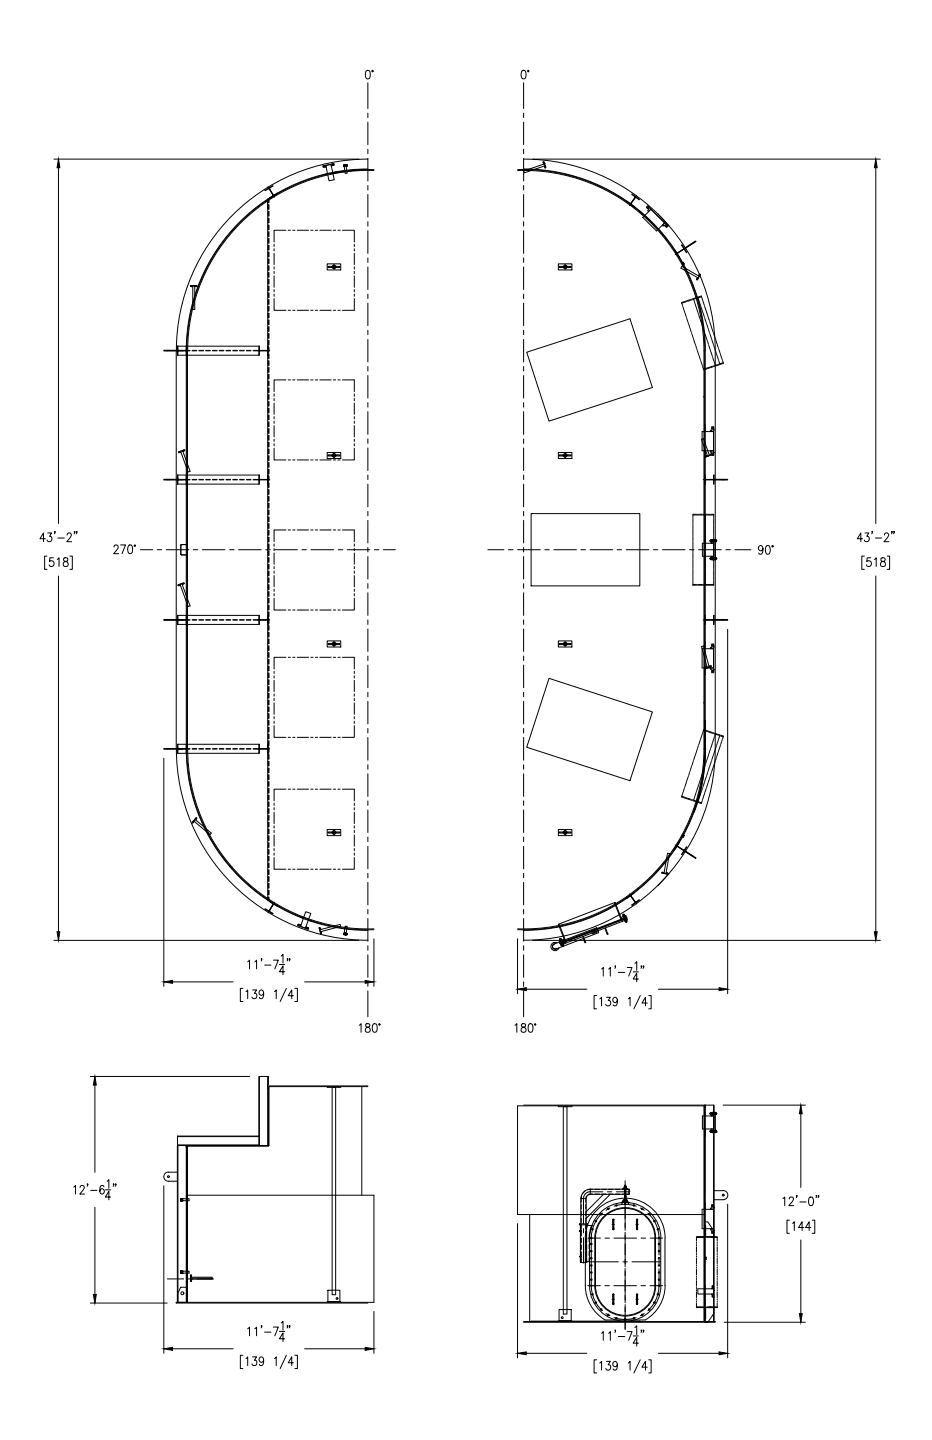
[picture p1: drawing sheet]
<svg xmlns="http://www.w3.org/2000/svg" width="279mm" height="432mm" viewBox="0 0 279 432" stroke-linecap="round" stroke-linejoin="round" font-family="sans-serif">
<!-- layer: CENTER -->
<g fill="none" stroke="#000" stroke-width=".3">
<path d="M110.3 24.8v7.8M110.3 33.9v1.4M110.3 36.6v6.8M157 24.8v7.8M157 33.9v1.4M157 36.6v6.8M80.3 56l2 3.1M97.1 49.6l.1 .6M99.7 49.1l.2 .6M110.3 44.7v1.4M110.3 47.5v6.8M110.3 55.6v1.4"/>
<path d="M110.3 58.3v6.8M157 44.7v1.4M157 47.5v6.8M157 55.6v1.4M157 58.3v6.8M163.2 48.7l-.4 .2M163.7 50l-.5 .2M190.8 58.6l-2.1 3M110.3 66.5v1.3M110.3 69.2v6.8M110.3 77.3v1.4M157 66.5v1.3"/>
<path d="M157 69.2v6.8M157 77.3v1.4M194.5 62l-.5 .5M200 67.4l-.6 .5M205.6 74.3l-3.2 2M57.4 85.6v.4M58.8 85.6v.4M110.3 80.1v6.7M110.3 88.2v1.3M110.3 90.9v6.8M110.3 99v1.4M157 80.1v6.7"/>
<path d="M157 88.2v1.3M157 90.9v6.8M157 99v1.4M208.8 83.6l.4 .2M209.5 82.3l.4 .3M52.7 105.2h3.8M77.2 105.2h3.7M110.3 101.8v6.7M110.3 109.9v1.4M110.3 112.6v6.8M157 101.8v6.7M157 109.9v1.4"/>
<path d="M157 112.6v6.8M53.7 135.3l.2 .5M55.1 134.9l.1 .4M110.3 120.7v1.4M110.3 123.4v6.9M110.3 131.6v1.4M110.3 134.3v6.8M157 120.7v1.4M157 123.4v6.9M157 131.6v1.4M157 134.3v6.8M211.6 136.6l.2 .4"/>
<path d="M213 136.1l.1 .5M213.3 128.4h.7M213.3 136.1h.7M52.7 143.8h3.8M77.2 143.8h3.7M110.3 142.5v1.3M110.3 145.2v6.8M110.3 153.3v1.4M110.3 156v6.8M157 142.5v1.3M157 145.2v6.8M157 153.3v1.4"/>
<path d="M157 156v6.8M210.8 143.8h3.7M42.1 164.8h3.7M47.1 164.8h1.4M49.8 164.8h6.8M53.6 175.3l.1 .4M54.9 174.8l.1 .4M58 164.8h1.3M60.7 164.8h6.7M68.8 164.8h1.4M71.5 164.8h6.8M79.7 164.8h1.3"/>
<path d="M82.4 164.8h6.8M90.5 164.8h1.4M93.2 164.8h6.8M101.4 164.8h1.3M104.1 164.8h6.8M110.3 164.2v1.3M110.3 166.9v6.8M110.3 175v1.4M110.3 177.8v6.7M112.2 164.8h1.4M114.9 164.8h3.6M146.3 164.8h4.8"/>
<path d="M152.4 164.8h1.4M155.2 164.8h6.8M157 164.2v1.3M157 166.9v6.8M157 175v1.4M157 177.8v6.7M163.3 164.8h1.4M166 164.8h6.8M174.2 164.8h1.3M176.9 164.8h6.7M185 164.8h1.4M187.7 164.8h6.8"/>
<path d="M195.9 164.8h1.3M198.6 164.8h6.8M206.7 164.8h1.4M209.4 164.8h6.8M212.8 162.2h2.2M212.8 167.5h2.2M217.6 164.8h1.3M220.3 164.8h4.8M52.7 185.9h3.8M77.2 185.9h3.7M110.3 185.9v1.3M110.3 188.6v6.8"/>
<path d="M110.3 196.7v1.4M110.3 199.4v6.8M157 185.9v1.3M157 188.6v6.8M157 196.7v1.4M157 199.4v6.8M210.8 185.9h3.7M211.5 200l.2 .4M212.9 199.6l.1 .4M213.3 193.6h.7M110.3 207.6v1.4M110.3 210.3v6.8"/>
<path d="M110.3 218.4v1.4M157 207.6v1.4M157 210.3v6.8M157 218.4v1.4M213.3 201.3h.7M52.7 224.5h3.8M77.2 224.5h3.7M110.3 221.1v6.9M110.3 229.3v1.4M110.3 232v6.8M157 221.1v6.9M157 229.3v1.4"/>
<path d="M157 232v6.8M57.7 246.4l.3 .3M58.6 245.3l.3 .3M110.3 240.2v1.3M110.3 242.9v6.7M110.3 251v1.4M110.3 253.7v6.8M157 240.2v1.3M157 242.9v6.7M157 251v1.4M157 253.7v6.8M202.4 253.4l3.2 2"/>
<path d="M82.3 270.6l-2 3.1M89.7 277.1l-.2 .6M92.2 278l-.2 .6M96.1 278.3l-.5 .2M96.4 279.7l-.4 .1M110.3 261.9v1.3M110.3 264.6v6.8M110.3 272.7v1.4M110.3 275.4v6.8M157 261.9v1.3M157 264.6v6.8M157 272.7v1.4"/>
<path d="M157 275.4v6.8M188.7 268.1l2.1 3M198.7 261.5l-.1 .5M200.1 261.7l-.1 .5M110.3 283.6v1.3M110.3 286.3v6.8M110.3 294.4v1.4M110.3 297.1v7.8M157 283.6v1.3M157 286.3v6.8M157 294.4v1.4M157 297.1v7.8"/>
<path d="M212.8 333.9h2.2M212.8 339.3h2.2M187.4 354.1v4M187.4 358.3v10.6M176.3 371.3h3.7M176.7 378.4h8.7M180.6 363.7a10.2 10.2 0 0 0-3.4 7.6M181.4 371.3h1.3M182.8 362.2l-1.1 .7M183.5 367.2h.7M183.9 365.6v3.2M184.1 371.3h6.7"/>
<path d="M184.1 361.7l.2-.1a10.2 10.2 0 0 1 6.5 .1M186.7 378.4h1.4M187.4 369.5v10.3M189.4 378.4h8.7M190.6 367.2h.7M191 365.6v3.2M192 362.2l1.2 .7M192.2 371.3h1.3M194.2 363.8a10.2 10.2 0 0 1 3.4 7.5v5M194.9 371.3h3.7M197.6 377.7v1.4M213.3 361.7h.7"/>
<path d="M213.3 369.4h.7M50.2 383.5h4.9M56.4 383.5h1.4M57 384h.5M57 382.6h.5M59.1 383.5h5M176.2 385.5h3.8M177.2 385.5a10.1 10.1 0 0 0 3.4 7.5M181.3 385.5h1.4M181.7 393.9l1.1 .6M183.5 389.6h.7M183.9 388v3.2"/>
<path d="M184 385.5h6.8M184.1 395.1l.2 .1a10 10 0 0 0 6.4-.1M187.4 380.4v10.3M187.4 391.2v7.5M190.6 389.6h.7M191 388v3.2M192.2 385.5h1.3M193.1 393.9l-1.1 .6M194.9 385.5h3.7M197.6 380.4a16.9 16.9 0 0 1-1.3 10l-2.1 2.6M213.4 388.6h.6M213.4 385.9h.6"/>
</g>
<!-- layer: SHELL -->
<g fill="none" stroke="#000" stroke-width=".3">
<path d="M108.5 51l-4.8 .4-4.7 .8M110.3 47.7a57.5 57.5 0 0 0-57.5 57.5l.1 119.3a57.4 57.4 0 0 0 57.4 57.4M112.1 51.1a54 54 0 0 0-55.8 54M112.1 50.9a54.3 54.3 0 0 0-56.1 54.2v119.4a54.3 54.3 0 0 0 56.1 54.3M155.2 50.9a54.2 54.2 0 0 1 56 54.3l.1 119.3a54.3 54.3 0 0 1-56.1 54.3M155.2 51.1a54 54 0 0 1 55.8 54.1v119.3a54 54 0 0 1-55.8 54M157 47.7a57.4 57.4 0 0 1 57.4 57.5v119.3a57.4 57.4 0 0 1-57.4 57.4M80.4 60.7v-.8h.2v.8M80.4 61.4v1.3M80.4 63.4v1.4M80.4 65.4v1.4M80.4 67.5v1.3"/>
<path d="M80.4 69.5v1.4M80.4 71.5v1.4M80.4 73.6v1.3M80.4 75.6v1.4M80.4 77.7v1.3M80.4 79.7v1.4M80.6 61.4v1.3M80.6 63.4v1.4M80.6 65.4v1.4M80.6 67.5v1.3M80.6 69.5v1.4M80.6 71.5v1.4"/>
<path d="M80.6 73.6v1.3M80.6 75.6v1.4M80.6 77.7v1.3M80.6 79.7v1.4M80.4 81.7v1.4M80.4 83.8v1.3M80.4 85.8v1.4M80.4 87.8v1.4M80.4 89.9v1.3M80.4 91.9v1.4M80.4 93.9v1.4M80.4 96v1.3"/>
<path d="M80.4 98v1.4M80.6 81.7v1.4M80.6 83.8v1.3M80.6 85.8v1.4M80.6 87.8v1.4M80.6 89.9v1.3M80.6 91.9v1.4M80.6 93.9v1.4M80.6 96v1.3M80.6 98v1.4M56.2 105.2v119.3M80.4 100v1.4"/>
<path d="M80.4 102.1v1.4M80.4 104.1v1.4M80.4 106.2v1.3M80.4 108.2v1.4M80.4 110.2v1.4M80.4 112.3v1.3M80.4 114.3v1.4M80.4 116.3v1.4M80.4 118.4v1.3M80.6 100v1.4M80.6 102.1v1.4M80.6 104.1v1.4"/>
<path d="M80.6 106.2v1.3M80.6 108.2v1.4M80.6 110.2v1.4M80.6 112.3v1.3M80.6 114.3v1.4M80.6 116.3v1.4M80.6 118.4v1.3M80.4 120.4v1.4M80.4 122.4v1.4M80.4 124.5v1.3M80.4 126.5v1.4M80.4 128.6v1.3"/>
<path d="M80.4 130.6v1.4M80.4 132.6v1.4M80.4 134.7v1.3M80.4 136.7v1.3M80.4 138.7v1.4M80.6 120.4v1.4M80.6 122.4v1.4M80.6 124.5v1.3M80.6 126.5v1.4M80.6 128.6v1.3M80.6 130.6v1.4M80.6 132.6v1.4"/>
<path d="M80.6 134.7v1.3M80.6 136.7v1.3M80.6 138.7v1.4M80.4 140.8v1.3M80.4 142.8v1.3M80.4 144.8v1.4M80.4 146.9v1.3M80.4 148.9v1.3M80.4 150.9v1.4M80.4 153v1.3M80.4 155v1.4M80.4 157.1v1.3"/>
<path d="M80.4 159.1v1.3M80.6 140.8v1.3M80.6 142.8v1.3M80.6 144.8v1.4M80.6 146.9v1.3M80.6 148.9v1.3M80.6 150.9v1.4M80.6 153v1.3M80.6 155v1.4M80.6 157.1v1.3M80.6 159.1v1.3M80.4 161.1v1.4"/>
<path d="M80.4 163.2v1.3M80.4 165.2v1.3M80.4 167.2v1.4M80.4 169.2v1.4M80.4 171.3v1.3M80.4 173.3v1.4M80.4 175.3v1.4M80.4 177.4v1.4M80.4 179.5v1.3M80.6 161.1v1.4M80.6 163.2v1.3M80.6 165.2v1.3"/>
<path d="M80.6 167.2v1.4M80.6 169.2v1.4M80.6 171.3v1.3M80.6 173.3v1.4M80.6 175.3v1.4M80.6 177.4v1.4M80.6 179.5v1.3M80.4 181.5v1.3M80.4 183.5v1.4M80.4 185.5v1.4M80.4 187.6v1.3M80.4 189.6v1.4"/>
<path d="M80.4 191.6v1.4M80.4 193.7v1.3M80.4 195.7v1.4M80.4 197.7v1.4M80.4 199.8v1.3M80.6 181.5v1.3M80.6 183.5v1.4M80.6 185.5v1.4M80.6 187.6v1.3M80.6 189.6v1.4M80.6 191.6v1.4M80.6 193.7v1.3"/>
<path d="M80.6 195.7v1.4M80.6 197.7v1.4M80.6 199.8v1.3M80.4 201.8v1.4M80.4 203.9v1.3M80.4 205.9v1.4M80.4 207.9v1.4M80.4 210v1.3M80.4 212v1.4M80.4 214v1.4M80.4 216.1v1.3M80.4 218.1v1.4"/>
<path d="M80.6 201.8v1.4M80.6 203.9v1.3M80.6 205.9v1.4M80.6 207.9v1.4M80.6 210v1.3M80.6 212v1.4M80.6 214v1.4M80.6 216.1v1.3M80.6 218.1v1.4M56.3 224.5a54 54 0 0 0 55.8 54M80.4 220.1v1.4M80.4 222.2v1.3"/>
<path d="M80.4 224.2v1.4M80.4 226.2v1.4M80.4 228.3v1.4M80.4 230.3v1.4M80.4 232.4v1.3M80.4 234.4v1.4M80.4 236.4v1.4M80.4 238.5v1.3M80.6 220.1v1.4M80.6 222.2v1.3M80.6 224.2v1.4M80.6 226.2v1.4"/>
<path d="M80.6 228.3v1.4M80.6 230.3v1.4M80.6 232.4v1.3M80.6 234.4v1.4M80.6 236.4v1.4M80.6 238.5v1.3M80.4 240.5v1.4M80.4 242.5v1.4M80.4 244.6v1.3M80.4 246.6v1.3M80.4 248.6v1.4M80.4 250.7v1.4"/>
<path d="M80.4 252.7v1.4M80.4 254.8v1.3M80.4 256.8v1.3M80.4 258.8v1.4M80.6 240.5v1.4M80.6 242.5v1.4M80.6 244.6v1.3M80.6 246.6v1.3M80.6 248.6v1.4M80.6 250.7v1.4M80.6 252.7v1.4M80.6 254.8v1.3"/>
<path d="M80.6 256.8v1.3M80.6 258.8v1.4M80.4 269v.7h.2v-.7M80.4 260.9v1.3M80.4 262.9v1.3M80.4 264.9v1.4M80.4 267v1.3M80.6 260.9v1.3M80.6 262.9v1.3M80.6 264.9v1.4M80.6 267v1.3M80.4 325.8v17.7h-24.6v.2h24.6l.2-.2v-17.7"/>
<path d="M108.5 325.8v32.6M110.3 325.6h-30v.2h30M157 331.4h54.4v.2h-56.2v32.6h56M211 331.6v64.7M211.2 331.6v64.7M56 358.4h56.1v32.1h-59.3v.2h57.5M56 343.7v46.8M56.2 343.7v46.8M158.8 364.2v32.1M157 396.3h57.4v.2h-57.4"/>
</g>
<!-- layer: ROOF -->
<g fill="none" stroke="#000" stroke-width=".3">
<path d="M80.3 59.7v210.3M80.4 59.6v1.1M110.3 50.7a54.5 54.5 0 0 0-54.5 54.4v119.4a54.5 54.5 0 0 0 54.5 54.5M157 50.7a54.4 54.4 0 0 1 54.4 54.5l.1 119.3a54.5 54.5 0 0 1-54.5 54.5M80.4 61.4v1.3M80.4 63.4v1.4M80.4 65.4v1.4M80.4 67.5v1.3M80.4 69.5v1.4M80.4 71.5v1.4M80.4 73.6v1.3M80.4 75.6v1.4"/>
<path d="M80.4 77.7v1.3M80.4 79.7v1.4M80.4 81.7v1.4M80.4 83.8v1.3M80.4 85.8v1.4M80.4 87.8v1.4M80.4 89.9v1.3M80.4 91.9v1.4M80.4 93.9v1.4M80.4 96v1.3M80.4 98v1.4M80.4 100v1.4"/>
<path d="M80.4 102.1v1.4M80.4 104.1v1.4M80.4 106.2v1.3M80.4 108.2v1.4M80.4 110.2v1.4M80.4 112.3v1.3M80.4 114.3v1.4M80.4 116.3v1.4M80.4 118.4v1.3M80.4 120.4v1.4M80.4 122.4v1.4M80.4 124.5v1.3"/>
<path d="M80.4 126.5v1.4M80.4 128.6v1.3M80.4 130.6v1.4M80.4 132.6v1.4M80.4 134.7v1.3M80.4 136.7v1.3M80.4 138.7v1.4M80.4 140.8v1.3M80.4 142.8v1.3M80.4 144.8v1.4M80.4 146.9v1.3M80.4 148.9v1.3"/>
<path d="M80.4 150.9v1.4M80.4 153v1.3M80.4 155v1.4M80.4 157.1v1.3M80.4 159.1v1.3M80.4 161.1v1.4M80.4 163.2v1.3M80.4 165.2v1.3M80.4 167.2v1.4M80.4 169.2v1.4M80.4 171.3v1.3M80.4 173.3v1.4"/>
<path d="M80.4 175.3v1.4M80.4 177.4v1.4M80.4 179.5v1.3M80.4 181.5v1.3M80.4 183.5v1.4M80.4 185.5v1.4M80.4 187.6v1.3M80.4 189.6v1.4M80.4 191.6v1.4M80.4 193.7v1.3M80.4 195.7v1.4M80.4 197.7v1.4"/>
<path d="M80.4 199.8v1.3M80.4 201.8v1.4M80.4 203.9v1.3M80.4 205.9v1.4M80.4 207.9v1.4M80.4 210v1.3M80.4 212v1.4M80.4 214v1.4M80.4 216.1v1.3M80.4 218.1v1.4M80.4 220.1v1.4M80.4 222.2v1.3"/>
<path d="M80.4 224.2v1.4M80.4 226.2v1.4M80.4 228.3v1.4M80.4 230.3v1.4M80.4 232.4v1.3M80.4 234.4v1.4M80.4 236.4v1.4M80.4 238.5v1.3M80.4 240.5v1.4M80.4 242.5v1.4M80.4 244.6v1.3M80.4 246.6v1.3"/>
<path d="M80.4 248.6v1.4M80.4 250.7v1.4M80.4 252.7v1.4M80.4 254.8v1.3M80.4 256.8v1.3M80.4 258.8v1.4M80.4 260.9v1.3M80.4 262.9v1.3M80.4 264.9v1.4M80.4 267v1.3M80.4 269v1.1"/>
</g>
<!-- layer: REPAD -->
<g fill="none" stroke="#000" stroke-width=".3">
<path d="M98.2 52.1l-.9 .3M100.7 51.7l-.9 .1M191.7 63.3l-.1 .1M191.7 63.3l1.6 1.3M193.4 64.9l1.6 1.3M197.4 68.7l1.2 1.6M198.3 69.8l1.2 1.7M157.9 105.6l30.9-10 6.8 20.6-31 10.1zM211.2 127.4l.2 2M211.4 135.2l-.2 2M159.2 154h32.6v21.7h-32.6zM211.2 161.9l.2 1"/>
<path d="M211.4 166.8l-.2 1M211.2 192.5l.2 2M164.6 203.4l31 10.1-6.8 20.6-30.9-10zM211.4 200.3l-.2 2.1M90.1 275l.9 .3M90.1 275h.1M92.4 275.9l.9 .3M93.3 276.1v.1M211.2 339.6l.2 1.2M211.2 333.7l.2 .9M211.4 338.5l-.2 1M175.5 371.2a12 12 0 0 1 11.9-11.9 12 12 0 0 1 12 11.9"/>
<path d="M175.5 371.3v14.2M199.3 371.3v14.2M211.2 360.6l.2 2M211.4 368.4l-.2 2.1M159.3 396.3h32.5M175.5 385.5a12 12 0 0 0 5.9 10.3M199.4 385.5a12 12 0 0 1-5.9 10.3h-12.1M211.2 389.6l.2 2M211.2 385.5l.2 1M211.4 388l-.2 1"/>
</g>
<!-- layer: Equipment-AM_11 -->
<g fill="none" stroke="#000" stroke-width=".3">
<path d="M82.2 73.2v.7M82.2 74.6v.7M82.2 75.9v3.4M85.7 69h-3.5v3.6M86.4 69h.7M87.8 69h.6M89.1 69h3.4M93.2 69h.7M94.5 69h.7M95.9 69h3.4M99.9 69h.7M101.3 69h.7"/>
<path d="M102.7 69h3.5v3.6M106.2 73.2v.7M106.2 74.6v.7M106.2 75.9v3.4M82.2 89.5v3.5h3.5M82.2 80v.7M82.2 81.4v.6M82.2 82.7v3.4M82.2 86.8v.7M82.2 88.2v.7M86.4 93h.7M87.8 93h.6"/>
<path d="M89.1 93h3.4M93.2 93h.7M94.5 93h.7M95.9 93h3.4M99.9 93h.7M101.3 93h.7M106.2 80v.7M106.2 81.4v.6M106.2 82.7v3.4M106.2 86.8v.7M106.2 88.2v.7M106.2 89.5v3.5h-3.5"/>
<path d="M82.2 118.1v.7M82.2 119.5v.7M85.7 113.9h-3.5v3.5M86.4 113.9h.7M87.8 113.9h.6M89.1 113.9h3.4M93.2 113.9h.7M94.5 113.9h.7M95.9 113.9h3.4M99.9 113.9h.7M101.3 113.9h.7M102.7 113.9h3.5v3.5"/>
<path d="M106.2 118.1v.7M106.2 119.5v.7M82.2 134.4v3.5h3.5M82.2 120.9v3.3M82.2 124.9v.7M82.2 126.3v.7M82.2 127.6v3.4M82.2 131.7v.7M82.2 133.1v.6M86.4 137.9h.7M87.8 137.9h.6M89.1 137.9h3.4"/>
<path d="M93.2 137.9h.7M94.5 137.9h.7M95.9 137.9h3.4M99.9 137.9h.7M101.3 137.9h.7M106.2 134.4v3.5h-3.5M106.2 120.9v3.3M106.2 124.9v.7M106.2 126.3v.7M106.2 127.6v3.4M106.2 131.7v.7M106.2 133.1v.6"/>
<path d="M85.7 158.9h-3.5v3.5M86.4 158.9h.7M87.8 158.9h.6M89.1 158.9h3.4M93.2 158.9h.7M94.5 158.9h.7M95.9 158.9h3.4M99.9 158.9h.7M101.3 158.9h.7M102.7 158.9h3.5v3.5M82.2 179.4v3.5h3.5M82.2 163.1v.7"/>
<path d="M82.2 164.5v.6M82.2 165.8v3.4M82.2 169.9v.7M82.2 171.2v.7M82.2 172.6v3.4M82.2 176.7v.6M82.2 178v.7M106.2 179.4v3.5h-3.5M106.2 163.1v.7M106.2 164.5v.6M106.2 165.8v3.4M106.2 169.9v.7"/>
<path d="M106.2 171.2v.7M106.2 172.6v3.4M106.2 176.7v.6M106.2 178v.7M85.7 197.1h-3.5v3.5M86.4 197.1h.7M86.4 182.9h.7M87.8 197.1h.6M87.8 182.9h.6M89.1 197.1h3.4M89.1 182.9h3.4M93.2 197.1h.7"/>
<path d="M93.2 182.9h.7M94.5 197.1h.7M94.5 182.9h.7M95.9 197.1h3.4M95.9 182.9h3.4M99.9 197.1h.7M99.9 182.9h.7M101.3 197.1h.7M101.3 182.9h.7M102.7 197.1h3.5v3.5M82.2 217.6v3.5h3.5M82.2 201.3v.7"/>
<path d="M82.2 202.6v.7M82.2 204v3.4M82.2 208.1v.6M82.2 209.4v.7M82.2 210.8v3.4M82.2 214.9v.7M82.2 216.2v.7M106.2 217.6v3.5h-3.5M106.2 201.3v.7M106.2 202.6v.7M106.2 204v3.4M106.2 208.1v.6"/>
<path d="M106.2 209.4v.7M106.2 210.8v3.4M106.2 214.9v.7M106.2 216.2v.7M85.7 236.6h-3.5v3.6M86.4 236.6h.7M86.4 221.1h.7M87.8 236.6h.6M87.8 221.1h.6M89.1 236.6h3.4M89.1 221.1h3.4M93.2 236.6h.7"/>
<path d="M93.2 221.1h.7M94.5 236.6h.7M94.5 221.1h.7M95.9 236.6h3.4M95.9 221.1h3.4M99.9 236.6h.7M99.9 221.1h.7M101.3 236.6h.7M101.3 221.1h.7M102.7 236.6h3.5v3.6M82.2 257.1v3.5h3.5M82.2 240.8v.7"/>
<path d="M82.2 242.2v.7M82.2 243.5v3.5M82.2 247.7v.6M82.2 249v.7M82.2 250.4v3.3M82.2 254.4v.7M82.2 255.8v.7M106.2 257.1v3.5h-3.5M106.2 240.8v.7M106.2 242.2v.7M106.2 243.5v3.5M106.2 247.7v.6"/>
<path d="M106.2 249v.7M106.2 250.4v3.3M106.2 254.4v.7M106.2 255.8v.7M86.4 260.6h.7M87.8 260.6h.6M89.1 260.6h3.4M93.2 260.6h.7M94.5 260.6h.7M95.9 260.6h3.4M99.9 260.6h.7M101.3 260.6h.7"/>
</g>
<!-- layer: 6X20 -->
<g fill="none" stroke="#000" stroke-width=".3">
<path d="M80.8 56.6l1.1 1.9M80.8 56.4v.2M80.9 56.4l.9-.6-.1-.1-2.3 1.4 1.3-.5 1.1 1.9M80.9 56.4h-.1M81.8 58.5l.1 .1M81.9 58.7h-.1M81.9 58.6l-.1 .1M81.9 58.6h.1M81.9 58.4l.1 .1M82 58.5h.1M82.1 58.5l1-.6 .1 .2-2.3 1.4-.1-.1 1-.7M82.2 58.5h-.1"/>
<path d="M190.3 59h.1M190.3 59l-.9-.7 .1-.1 2.2 1.6-.1 .1-.9-.7M190.4 59l-1.3 2M190.6 59.2l-1.4 1.8M190.6 59.2h.1M189.1 61l-1.2-.7-.1 .2 2.2 1.6-.8-.9M189.1 60.9v.1M189.2 61.1h.1M189.2 61v.1M202.9 75.8l-.7-1-.1 .1 1.4 2.3 .2-.1-.6-1.1M202.9 75.8h.1M202.9 75.8v.1"/>
<path d="M203.1 75.9h-.1M203.1 76h-.1M203.2 75.9l-.1 .1M204.9 74.5l-.6-1 .2-.1 1.4 2.3-.1 .1-.6-1M204.9 74.8l-1.8 1.1M204.9 74.6l-1.9 1.3M205 74.5h.1M205 74.5v.1M205 74.8h.1M205.1 74.7h-.1M205.1 74.7h.1M53.2 105.1h3.7"/>
<path d="M53.2 105.2h3.7M53.4 105.3h.1M53.4 105.2v.1M53.5 105.2h-.1M53.5 105.1l-.2-.2v-1.1h-.1v2.7h.1v-1.2M53.5 105.2h.1M55.7 105.2h.1M55.8 105.2h.1M55.8 105l-.1 .1M55.8 105v-1.2h.2v2.7M55.8 105.3h.1M55.8 105.2l.1 .1"/>
<path d="M55.8 105.3v1.2M55.9 105h-.1M57.6 105.1h1.4M57.6 105.2h1.4M59.6 105.1h1.4M59.6 105.2h1.4M61.7 105.1h1.3M61.7 105.2h1.3M63.7 105.1h1.4M63.7 105.2h1.4M65.7 105.1h1.4M65.7 105.2h1.4"/>
<path d="M67.8 105.1h1.3M67.8 105.2h1.3M69.8 105.1h1.4M69.8 105.2h1.4M71.8 105.1h1.4M71.8 105.2h1.4M73.9 105.1h1.3M73.9 105.2h1.3M75.9 105.1h1.7M75.9 105.2h1.7M77.6 103.8h-24.4v2.7h24.4M77.8 105.3v1.2h-.2"/>
<path d="M77.8 105h.1M77.8 105.3h.1M77.8 105v-1.2h-.2v2.7M77.8 105h2.4M77.9 105.2l2.3 .1M80.2 105.2l.1 .1M80.2 105h.1M80.3 105v-1.2h.1v2.7h-.1v-1.2M53.2 143.8h3.7M53.2 143.9h3.7M53.3 143.6v-1.1h-.1v2.7h.1v-1.2M53.4 143.6v.1"/>
<path d="M53.4 143.9v.1M53.4 143.7l.1 .1M53.5 143.7h.1M53.5 143.8l-.1 .1M55.7 143.8l.1 .1M55.8 143.7h-.1M55.8 143.9v.1M55.8 143.9h.1M55.8 143.6v-1.1h.2v2.7M55.8 143.6v.1M55.8 144v1.2M55.9 143.6l-.1 .1"/>
<path d="M57.6 143.8h1.4M57.6 143.9h1.4M59.6 143.8h1.4M59.6 143.9h1.4M61.7 143.8h1.3M61.7 143.9h1.3M63.7 143.8h1.4M63.7 143.9h1.4M65.7 143.8h1.4M65.7 143.9h1.4M67.8 143.8h1.3M67.8 143.9h1.3"/>
<path d="M69.8 143.8h1.4M69.8 143.9h1.4M71.8 143.8h1.4M71.8 143.9h1.4M73.9 143.8h1.3M73.9 143.9h1.3M75.9 143.8h1.7M75.9 143.9h1.7M77.6 142.5h-24.4v2.7h24.4M77.8 144v1.2h-.2M77.8 143.6v-1.1h-.2v2.7M77.8 143.6v.1"/>
<path d="M77.8 143.9h.1M77.8 143.9v.1M77.8 143.7l.1 .1M77.9 143.7h2.3M77.9 143.9h2.2M78 143.8l-.2 .1M80.1 143.8l.1 .1M80.2 143.6v.1M80.3 143.9v.1M80.3 143.6v-1.1h.1v2.7h-.1v-1.2M80.3 143.6v.1M211.4 143.6v-1.1h-.2v2.7h.2v-1.2"/>
<path d="M211.5 143.6v.1M211.5 143.9v.1M211.5 143.7v.1M211.5 143.9h.1M211.5 143.7h.1M211.6 143.9h2.1M211.6 143.8l-.1 .1M213.8 143.8l.1 .1M213.9 143.7l-2.3 .1M213.9 143.9v.1M213.9 143.6v-1.1h.2v2.7h-.2v-1.2M213.9 143.6v.1"/>
<path d="M53.2 185.8h3.7M53.2 185.9h3.7M53.4 185.8h.1M53.4 185.8l-.1-1.3h-.1v2.7h.1l.1-1.2M53.5 185.9h-.1M53.5 185.8h.1M53.5 185.9h.1M55.7 185.8l.1-.1v-1.2h.2v2.7M55.7 185.9h.1M55.8 185.9v1.3M57.6 185.8h1.4M57.6 185.9h1.4"/>
<path d="M59.6 185.8h1.4M59.6 185.9h1.4M61.7 185.8h1.3M61.7 185.9h1.3M63.7 185.8h1.4M63.7 185.9h1.4M65.7 185.8h1.4M65.7 185.9h1.4M67.8 185.8h1.3M67.8 185.9h1.3M69.8 185.8h1.4M69.8 185.9h1.4"/>
<path d="M71.8 185.8h1.4M71.8 185.9h1.4M73.9 185.8h1.3M73.9 185.9h1.3M75.9 185.8h1.7M75.9 185.9h1.7M77.6 184.5h-24.4v2.7h24.4M77.8 186v1.2h-.2M77.8 185.8v-1.3h-.2v2.7M77.8 185.8h.1M77.9 185.8h.1M77.9 185.8h2.2"/>
<path d="M80.2 185.9h.1M80.2 185.8h-.1M80.2 185.8l.1-1.3h.1v2.7h-.1l-.1-1.2-2.3-.1M80.2 185.8h.1M211.5 185.8l-.1-1.3h-.2v2.7h.2l.1-1.3 2.2-.1M211.5 185.8h.1M211.6 185.9h2.2M211.6 185.9h-.1M213.8 185.9l.1 .1M213.9 185.7v-1.2h.2v2.7h-.2v-1.2M213.9 185.7l-.1 .1M53.2 224.5h3.7"/>
<path d="M53.2 224.6h3.7M53.3 224.4v-1.2h-.1v2.7h.1v-1.2M53.4 224.3v.1M53.4 224.7h.1M53.4 224.4h.1M53.4 224.4l.1 .1M53.4 224.6v.1M53.5 224.6h-.1M53.5 224.4v.1M53.5 224.6h.1M55.7 224.6l.2 .1M55.8 224.4l-.1 .1"/>
<path d="M55.8 224.7h.1M55.8 224.4v-1.2h.2v2.7M55.8 224.3v.1M55.8 224.7v1.2M55.9 224.4h-.1M57.6 224.5h1.4M57.6 224.6h1.4M59.6 224.5h1.4M59.6 224.6h1.4M61.7 224.5h1.3M61.7 224.6h1.3M63.7 224.5h1.4"/>
<path d="M63.7 224.6h1.4M65.7 224.5h1.4M65.7 224.6h1.4M67.8 224.5h1.3M67.8 224.6h1.3M69.8 224.5h1.4M69.8 224.6h1.4M71.8 224.5h1.4M71.8 224.6h1.4M73.9 224.5h1.3M73.9 224.6h1.3M75.9 224.5h1.7"/>
<path d="M75.9 224.6h1.7M77.6 223.2h-24.4v2.7h24.4M77.8 224.7v1.2h-.2M77.8 224.4v-1.2h-.2v2.7M77.8 224.4h.1M77.8 224.3v.1M77.8 224.6v.1M77.8 224.7h.1M77.8 224.4l.1 .1M77.9 224.6h2.3M77.9 224.6h-.1M77.9 224.4h2.3"/>
<path d="M80.2 224.6h.1M80.2 224.6v.1M80.2 224.4h.1M80.3 224.7h.1M80.3 224.4v-1.2h.1v2.7h-.1v-1.2M80.3 224.3v.1M202.9 253.8l2 1.2M202.9 253.8h.1M203 253.6l.2 .1M203.1 253.6l.6-1-.2-.1-1.4 2.3h.1l.7-.9M203.1 253.6h.1M203.1 253.7l1.8 1.2"/>
<path d="M205 255v.2M205 254.9h.1M205.1 254.9l.7-1 .1 .1-1.4 2.3-.2-.1 .6-1M205.2 254.9h-.1M205.2 254.8l-.1 .1M80.5 273.1l-1-.6-.1 .1 2.3 1.4 .1-.1-.9-.6M80.5 273h.1M80.7 273l-.1 .1M80.7 273h.1M80.8 273.1v.1M80.8 273.1h.1M81.8 271l-1-.7 .1-.1 2.3 1.4-.1 .2-1-.7"/>
<path d="M81.9 271h.1M81.9 271.1l-1.2 1.9M81.9 271v.1M82 271.1l-1.2 2M82.1 271.1l.1 .1M82.1 271.1v.1M189 268.6h.1M189.1 268.7l1.3 1.9M189.2 268.5v.2M189.2 268.4l.9-.6-.1-.2-2.2 1.6 .1 .2 1.1-.7M189.2 268.7l1.4 1.8M189.2 268.5h.1"/>
<path d="M190.4 270.6l-.1 .1M190.6 270.5h.1M190.7 270.4l-.1 .1M190.7 270.5l.9-.7 .1 .1-2.2 1.6-.1-.1 .9-.7M77.8 322.8v20.7M80.3 322.8v2.4M80.3 326.3v17.2M211.5 332.1h-.3v64.2M213.9 331.4v64.9M53.2 343.5h24.4v-20.7h2.8v2.4h-.2v1.1h.2v17.2M53.2 340.7h24.4M53.2 340.8h24.4"/>
<path d="M53.2 343.3h24.4M53.3 343.5v47M55.8 343.5v.4h.2v46.6M55.8 343.9v46.6M56 343.5h-2.8v47M211.4 396.3l.1-64.9h2.6v64.9"/>
</g>
<!-- layer: COVER -->
<g fill="none" stroke="#000" stroke-width=".3">
<path d="M80.2 59.9v2.7M205.1 74.5l3.4-2.2 .2 .1-3.5 2.2zM207.2 73.1l.1 .2M207.6 72.9l.1 .1M49.1 105h4.1v.2h-4.1zM50.2 105v.2M50.7 105v.2M49.1 143.7h4.1v.2h-4.1zM50.2 143.7v.2M50.7 143.7v.2M214.1 143.7h4v.2h-4zM216.5 143.7v.2"/>
<path d="M217 143.7v.2M49.1 185.8h4.1v.2h-4.1zM50.2 185.8v.2M50.7 185.8v.2M214.1 185.8h4v.2h-4zM216.5 185.8v.2M217 185.8v.2M49.1 224.5h4.1v.2h-4.1zM50.2 224.5v.2M50.7 224.5v.2M205.3 255.1l3.4 2.2-.1 .1-3.5-2.2zM207.3 256.4l-.1 .2"/>
<path d="M207.8 256.7l-.2 .1M186.9 274.8l.3 .7M187.3 274.7l.2 .6M167.7 282.2l.4 1.2M168 282.1l.4 1.2M168.4 281.9l.4 1.2M80.4 322.8v2.4M53.2 340.7v2.8M176.7 371.2a10.7 10.7 0 0 1 10.7-10.6 10.7 10.7 0 0 1 10.7 10.6M176.7 371.3v14.2a10.7 10.7 0 0 0 10.7 10.7 10.7 10.7 0 0 0 10.7-10.7v-14.2M177.2 371.3v14.2M183.7 365.7l.2 .2 .2-.2"/>
<path d="M196.3 371.3h.2M54.2 386h1.8v4.5h-2.7v-2.7zM57.1 383.3h6.5M98.3 386.9h3.6v3.4h-3.6zM167.6 392.7h3.6v3.4h-3.6z"/>
<circle cx="177.3" cy="379.5" r=".23"/>
<circle cx="177.3" cy="377.3" r=".23"/>
<circle cx="177.3" cy="375.2" r=".23"/>
<circle cx="177.3" cy="371.2" r=".23"/>
<circle cx="177.3" cy="373" r=".23"/>
<circle cx="177.6" cy="368.6" r=".23"/>
<circle cx="178.6" cy="366.2" r=".23"/>
<circle cx="180.2" cy="364.1" r=".23"/>
<circle cx="182.4" cy="362.5" r=".23"/>
<circle cx="184.8" cy="361.5" r=".23"/>
<circle cx="187.4" cy="361.1" r=".23"/>
<circle cx="190.1" cy="361.5" r=".23"/>
<circle cx="192.5" cy="362.5" r=".23"/>
<circle cx="194.6" cy="364.1" r=".23"/>
<circle cx="196.2" cy="366.2" r=".23"/>
<circle cx="197.3" cy="368.6" r=".23"/>
<circle cx="197.6" cy="373" r=".23"/>
<circle cx="197.6" cy="379.5" r=".23"/>
<circle cx="197.6" cy="377.3" r=".23"/>
<circle cx="197.6" cy="371.2" r=".23"/>
<circle cx="197.6" cy="375.2" r=".23"/>
<circle cx="54.7" cy="387.8" r=".44"/>
<circle cx="101" cy="389.4" r=".28"/>
<circle cx="168.6" cy="395.1" r=".28"/>
<circle cx="177.3" cy="383.7" r=".23"/>
<circle cx="177.3" cy="385.5" r=".23"/>
<circle cx="177.3" cy="381.6" r=".23"/>
<circle cx="177.6" cy="388.1" r=".23"/>
<circle cx="178.6" cy="390.6" r=".23"/>
<circle cx="180.2" cy="392.7" r=".23"/>
<circle cx="182.4" cy="394.3" r=".23"/>
<circle cx="184.8" cy="395.3" r=".23"/>
<circle cx="187.4" cy="395.6" r=".23"/>
<circle cx="190.1" cy="395.3" r=".23"/>
<circle cx="192.5" cy="394.3" r=".23"/>
<circle cx="194.6" cy="392.7" r=".23"/>
<circle cx="196.2" cy="390.6" r=".23"/>
<circle cx="197.3" cy="388.1" r=".23"/>
<circle cx="197.6" cy="385.5" r=".23"/>
<circle cx="197.6" cy="383.7" r=".23"/>
<circle cx="197.6" cy="381.6" r=".23"/>
</g>
<!-- layer: Equipment-AM_0 -->
<path d="M53.2 103.8v2.7M211.4 200.3h1.6M211.3 366.4h.9l1.8 2.7v1.7h-2.5v-3.3h-.2M211.3 395.5h.2v-3.4h2.5v1.8l-1.8 2.6h-.9" fill="none" stroke="#000" stroke-width=".3"/>
<!-- layer: 1 PIPE -->
<g fill="none" stroke="#000" stroke-width=".3">
<path d="M103.7 49.4l.4 2.5-.6 .1-.4-2.6M157 51.3l6.2-2.2 .2 .6-6.2 2.1zM204.4 79.8l5.2 3-.3 .6-5.2-3zM57.8 85.7h.6v7.1h-.6zM54.1 135.3l.6-.2 2.3 6.2-.6 .2zM210.3 131.7l.6-.2 1.8 5.1-.6 .2zM54 175.2l.5-.2 2.5 6.7-.6 .2zM210.3 193.8l.6-.1 1.7 6.3-.6 .2zM58.5 245.7l4.8 4.1-.4 .5-4.8-4.1zM200.1 255.9h.6l-1.1 6.1-.5-.1zM95.9 278.8l6-1.6 .2 .6-6 1.6zM103.1 280.3l.4-2.6 .6 .1-.4 2.5"/>
<path d="M54.1 359.5h2.6v.5h-2.6M54.1 381.2h2.6v.6h-2.6M57.2 383h6.4v.6h-6.4z"/>
</g>
<!-- layer: 1-150-RFSO -->
<g fill="none" stroke="#000" stroke-width=".3">
<path d="M163 48.6l-.2 .1M163.2 48.9h-.3M163.2 49l-.2-.5-.2 .1 .2 .6 .2-.1M163.2 49h.1M163.2 49l.3 .8M163.4 49.7l-.2 .1 .2 .6 .2-.1-.2-.5M163.4 49.8h.1M163.5 50h-.2M163.6 50.2l-.2 .1M57.2 85.7v.2M57.5 85.7v.2M57.6 85.6v.1"/>
<path d="M57.8 85.6v.3h-.7v-.2h2v.2h-.7v-.3M58.5 85.6v.1M58.6 85.7v.2M58.9 85.7v.2M208.9 83.7l.1 .2M209 83.5l.2 .1M209.1 83.3l.2 .1M209.5 82.5l.3 .1M209.7 82.7l.3-.4-.2-.1-.4 .5 .3 .1M209.7 82.7h.1M209.7 82.7l-.7 1.2-.2-.1 .3-.6M209.7 82.3l.2 .1"/>
<path d="M53.6 135.5l.1 .2M53.9 135.4l.1 .2M54.1 135.6h.1M54.1 135.3v.3M54.7 135.1l.2 .2M54.9 135h.1M54.9 135l-1.4 .6 .1 .2 .5-.2M54.9 135l.4-.1 .1 .2-.5 .2M54.9 135.3h.1M54.9 135l.1 .2M55.2 134.9l.1 .2M211.5 136.8l.1 .2"/>
<path d="M211.8 136.7l.1 .2M211.9 136.6l.2 .2M211.9 136.6v.1M211.9 136.7l-.5 .1 .1 .2 .5-.1M212 136.9h.1M212.7 136.3v.3M212.7 136.3v.1M212.7 136.4l.5-.3 .1 .3-.4 .1M212.9 136.6l-.9 .3M212.9 136.3v.2M212.9 136.5v.1M213.1 136.2l.1 .2"/>
<path d="M53.5 175.4l.1 .2M53.7 175.3l.1 .2M53.8 175.2v.1M54 175.2l.1 .2-.7 .2-.1-.2 .5-.1M54.5 175l.1 .3 .6-.3v-.2l-1.4 .4M54.8 174.9l.1 .2M55 174.8l.1 .2M212.8 199.8l.1 .2M213.1 199.7v.2M211.4 200.1l.1 .2M211.7 200l.1 .3M211.9 200.2l-.5 .2-.1-.2 .7-.3v.3"/>
<path d="M211.9 200.2v.1M212.6 200.1l-.1-.3 .7-.2v.3l-1.3 .4M57.7 246.6l.2 .1M57.9 246.3l.1 .2M57.9 246.3h.1M58 246.3l-.4 .4 .2 .1 .3-.4M58 246.1l.3 .2M58.1 246.4h.1M58.3 246.3l-.1 .1M58.4 245.7h.3M58.5 245.6h.1M58.5 245.6l-.6 .7"/>
<path d="M58.5 245.6l.3-.4 .2 .1-.3 .4M58.6 245.5l.2 .1M58.7 245.7h.1M58.8 245.3l.2 .1M95.8 278.7h.1M95.8 278.7l.4 1.3h.2l-.1-.7-.3 .1M95.9 278.3h-.2M96 278.5l-.2 .1M96.1 278.6h.1M96.1 278.6l-.3 .2M96.1 278.6l-.2-.5-.2 .1 .1 .5M96.3 279.5h.1"/>
<path d="M96.3 279.6l-.2 .1M96.4 279.9l-.3 .1M198.5 261.6v.2M198.8 261.6v.2M199 261.9l.1-.2-.7-.1v.2l1.4 .2M199.8 262h.1M199.8 261.8h.1M199.8 261.8l-.2 .2M199.8 261.8l.5 .1v.2l-.5-.1M199.9 261.8v.2M200.2 261.9v.2M57.1 383h.3v-.7h-.3v.5v1.5h.3v-.7h-.3"/>
<path d="M57.1 384.1h.3M57.1 383.8h.3M57.1 382.7h.3M57.1 382.4h.3"/>
</g>
<!-- layer: AM_0 -->
<g fill="none" stroke="#000" stroke-width=".3">
<path d="M103.1 49.5h.1M103.2 49.5h.1M103.2 49.6h.1M103.2 49.5v.1M103.2 49.8h.1M103.2 49.7h.1M103.2 49.6v.1M103.2 49.7v.1M103.2 49.9h.1M103.2 49.8v.1M103.7 49.6l.1 .2-.6 .1M103.7 49.4h.1"/>
<path d="M103.7 49.5h.1M103.7 49.6h.1M103.7 49.4l-.5 .1M103.7 49.5l-.5 .1M103.7 49.6l-.5 .1M103.7 49.4l-.6 .1M103.7 49.4h-.6M103.8 49.7h.1M103.8 49.4h.1M103.8 49.5v.1M103.8 49.7h-.6M103.8 49.7l-.6 .1"/>
<path d="M103.8 49.8l-.6 .1M103.8 49.4l-.6 .2M103.8 49.5l-.6 .1M103.8 49.6l-.6 .1M103.8 49.5l-.6 .2M103.8 49.7l-.6 .2M103.8 49.4l-.1 .1M197.2 64.1l3.3 3.6M103.2 280h.1M103.2 279.9v.1M103.2 279.9h.1M103.2 280l.6 .1"/>
<path d="M103.2 279.9l.6 .1M103.2 279.8v.1M103.2 279.8h.1M103.2 279.8l.6 .2M103.2 280l.5 .1M103.2 280h.6M103.2 279.8l.6 .1M103.8 280h.1M103.8 280v.1M177.2 279.1l1.3-.5 .4 1-1.3 .5zM177.8 279.3l.3-.2 .2 .3M177.8 279.3l.2 .4 .3-.3"/>
<path d="M177.8 279.3l.2 .3 .3-.2M178.9 278.3l.5 1.3M186.6 270l.1 .1M200.5 262l-3.3 3.6M103.1 280.3h.6M103.2 280.2h.1M103.2 280.1h.1M103.2 280v.1M103.2 280.1v.1M103.2 280.2l.5 .1M103.2 280.2h.5M103.2 280.1l.5 .1"/>
<path d="M103.2 280.1l.6 .1M103.2 280l.6 .2M103.2 280.2h.6M103.7 280.1l.1 .1M103.7 280.3h.1M103.7 280.1h.1M103.7 280.2v.1M103.7 280.2h.1M103.8 280.2h.1M166.1 283.1l12.7-4.9 .6 1.5-10.8 4.1M166.1 283.1h.1M166.1 283.1a.78 .78 0 0 0-.4 1 .78 .78 0 0 0 1 .5"/>
<path d="M166.2 283.1a.78 .78 0 0 0-.5 1 .78 .78 0 0 0 1.1 .4l-.1 .1M167 282.7a1.25 1.25 0 0 0-1.7 .6 1.25 1.25 0 0 0 .6 1.7 1.25 1.25 0 0 0 1.7-.8M168 282.4l.6 1.4M168.6 283.8l-1.9 .8M54.1 359.5v.5M54.1 359.5h.1M54.2 359.5h.1M54.2 359.5l-.1 .5M54.2 359.5v.5M54.3 359.5h.1M54.3 359.5l-.1 .5M54.3 359.5v.5"/>
<path d="M54.4 359.5l-.1 .5M54.4 359.5v.5M54.4 359.5h.1M54.5 359.5h.1M54.5 359.5v.5M54.5 359.5l-.1 .5M54.5 359.5h-.1M54.6 359.5h-.1M54.6 359.5h.1M54.6 359.5v.5M54.6 359.5l-.1 .5M177 356.6h9.7"/>
<path d="M177 358.1h3.9M177 356.6v1.5M177 358.1a1.25 1.25 0 0 0-1.3 1.3M177 356.6a2.81 2.81 0 0 0-2.8 2.8M180.9 358.1h2l-7.2 7.2v-2zM182.9 358.1h4.3v.6M186.8 359.9l-.4 .7M186.8 359.9l.3 .2-.3 .5M187.1 356.2h.1M187.1 356.2l.1 .3M187.1 355.9v.3M187.1 356.4h.1"/>
<path d="M187.2 355.9h-.1M187.2 356.2h-.1M187.2 355.9h.5M187.2 356.2h.5M187.2 355.9h.1M187.2 356.2h.1M187.2 358.1h.4M187.2 356.5h.1M187.2 359.2h.4M187.2 358.7h.4M187.2 355.9v-.4h.4v.7M187.2 358.3h.4"/>
<path d="M187.2 356.5h.4M187.3 359.6l-.5 .3M187.3 360l-.1 .1M187.3 356.2l.2 .3M187.3 355.9v.3M187.3 356.1h.3M187.3 356.2h-.1M187.3 356.4h-.1M187.4 356.5h-.7v.2h1.4v-.2h-.4M187.4 356.5h.3M187.6 356.2v.2M187.6 356.2h.1"/>
<path d="M187.6 356.4h.2M187.6 356.4l-.2 .1M187.6 356.2h-.3M187.6 360l.1 .1M187.6 356.5h.1M187.6 359.6l.4 .3M187.7 356.2h-.1M187.7 356.2h.1M187.7 355.9h.1M187.7 356.2v.3M187.7 355.9v.3M187.8 356.2h-.1"/>
<path d="M187.8 355.9h-.5M188.1 356.6h.5v1.5h-1v1.9l-.2 .2-.2-.2v-1.3M188.6 356.7v1.4M54.1 360h.1M54.2 360h.1M54.3 360h.1M54.4 360h.1M54.4 360h.2M54.5 360h.1M173.7 367h2.4v.3h-2.4zM173.8 376.8h.1M173.8 376.8v.1"/>
<path d="M173.9 376.9h.1M173.9 376.7h.1M173.9 376.8h.1M173.9 369.1h.1M173.9 369.2h.1M173.9 369.1v.1M173.9 369.1l-.1 .1h.2M173.9 376.7v.2M173.9 376.7v.1M174 376.7h.1M174 376.9h.1M174 369.1h.1"/>
<path d="M174 369.2h.1M174 367.3v11.3h1.9v-11.3M175.7 363.3v-3.9h-1.6v7.6M175.7 365.3v1.7M175.9 367.5h1.5M175.9 378.3h.8M176.9 369.3l-.2 1.9M186.4 360.6h.1M186.8 360.6h.1M186.8 360.6h-.4M186.9 360.6l-.2-.2-.3 .2M188 360.6h.1"/>
<path d="M188 360.6l-.3-.5 .3-.2 .4 .7M188 360.6h.4M188 360.6l.1-.2 .3 .2M188.4 360.6h.1M54.1 381.8h.1M54.1 381.2v.6M54.1 381.2h.1M54.2 381.2h.1M54.2 381.8h.1M54.2 381.2l-.1 .6M54.2 381.2v.6M54.3 381.2h.1"/>
<path d="M54.3 381.2l-.1 .6M54.3 381.8h.1M54.3 381.2v.6M54.4 381.2l-.1 .6M54.4 381.2v.6M54.4 381.8h.1M54.4 381.8h.2M54.4 381.2h.1M54.5 381.2h-.1M54.5 381.8h.1M54.5 381.2h.1M54.5 381.2v.6"/>
<path d="M54.5 381.2l-.1 .6M54.5 381.2l.1 .6M54.6 381.2h.1M54.6 381.2v.6M54.6 381.2l-.1 .6"/>
<circle cx="178" cy="279.3" r=".19"/>
</g>
<!-- layer: 3 PIPE -->
<path d="M97.7 49.6l1.5-.3 1 4.6-1.6 .3zM91.7 273.4l1.5 .5-1.6 4.4-1.5-.5zM209.2 386.5h4.7v1.5h-4.7z" fill="none" stroke="#000" stroke-width=".3"/>
<!-- layer: 3-150-RFSO -->
<g fill="none" stroke="#000" stroke-width=".3">
<path d="M96.9 49.7l.1 .4M97.3 49.7l.1 .4M97.3 49.7l-.5 .1 .1 .4 .9-.1M97.3 49.7h.1M97.7 49.6v.5M99.2 49.2l.1 .6 .9-.3-.1-.4-2.8 .6M99.5 49.2h.1M99.6 49.2l.1 .4M99.9 49.1l.1 .4M89.5 277.2l-.1 .3M89.7 277.7l-.5-.2 .1-.4 .9 .2-.2 .5M89.7 277.7l2.2 .8"/>
<path d="M89.8 277.3l-.1 .4M91.6 278.4l.1-.5 .8 .4-.1 .3-.5-.1M91.9 278.5h.1M92 278.1l-.1 .4M92.4 278.2l-.2 .4M213.4 386.5l.1-1h.4v3.5h-.4l-.1-1M213.4 388.1h.6M213.4 386.4h.6M213.5 388.5h.4M213.5 388.8h.4M213.5 385.7h.4M213.5 386h.4"/>
</g>
<!-- layer: DIM -->
<g fill="none" stroke="#000" stroke-width=".3">
<path d="M109.9 21.2a.68 .68 0 0 1 1 .3l.1 .7a1.09 1.09 0 0 1-.8 1.5 1.78 1.78 0 0 1-.3-2.5zM111.5 21.2h.3v.3h-.3zM156.5 21.2a.68 .68 0 0 1 1.1 .3l.1 .7a1.09 1.09 0 0 1-.9 1.5 1.78 1.78 0 0 1-.3-2.5zM158.2 21.2h.3v.3h-.3zM34.2 164l.2-.5a.72 .72 0 0 1 1 .2 .72 .72 0 0 1-.3 1.1l-1 1.2h1.5M36.2 163.4h1.4l-1 2.6M38.6 163.5l.5-.1a1.49 1.49 0 0 1 .6 2.1l-.2 .4-.6 .1a1.84 1.84 0 0 1-.3-2.5zM40.3 163.5h.2v.3h-.2zM228.7 164.5a.73 .73 0 0 1-1 .6 .73 .73 0 0 1-.2-1.1 .62 .62 0 0 1 .5-.4 .62 .62 0 0 1 .6 .4 1.44 1.44 0 0 1-.7 2.2l-.4-.4M229.7 163.7l.6-.1a1.66 1.66 0 0 1 0 2.6h-.2a1.54 1.54 0 0 1-.5-2.1zM231.4 163.6h.3v.4h-.3zM107.7 307.4l.5-.4v2.5"/>
<path d="M109.7 307.1a.52 .52 0 0 0 .2 .8 .83 .83 0 0 1 1.1 .8 .83 .83 0 0 1-1 .8 .85 .85 0 0 1-.4-1 .85 .85 0 0 1 1-.6l.3-.6a.74 .74 0 0 0-1.2-.2zM111.9 307.1a.68 .68 0 0 1 1.1 .3l.1 .7a1.14 1.14 0 0 1-.7 1.4h-.2a1.78 1.78 0 0 1-.3-2.4zM113.6 307h.3v.4h-.3zM154.4 307.4l.5-.4v2.5M156.4 307.1a.52 .52 0 0 0 .2 .8 .83 .83 0 0 1 1.1 .8 .83 .83 0 0 1-1 .8 .85 .85 0 0 1-.4-1 .85 .85 0 0 1 1-.6l.3-.6a.74 .74 0 0 0-1.2-.2zM158.6 307.1a.67 .67 0 0 1 1.1 .3l.1 .7a1.18 1.18 0 0 1-.6 1.4h-.2a1.84 1.84 0 0 1-.4-2.4zM160.3 307h.3v.4h-.3z"/>
</g>
<!-- layer: 2 PIPE -->
<g fill="none" stroke="#000" stroke-width=".3">
<path d="M99.6 326.1h1v62.1h-1zM168.9 331.9h1.1v62.1h-1.1z"/>
<circle cx="100.1" cy="80" r=".53"/>
<circle cx="100.1" cy="80" r=".49"/>
<circle cx="169.4" cy="80" r=".53"/>
<circle cx="169.4" cy="80" r=".49"/>
<circle cx="100.1" cy="136.5" r=".53"/>
<circle cx="100.1" cy="136.5" r=".49"/>
<circle cx="169.4" cy="136.5" r=".53"/>
<circle cx="169.4" cy="136.5" r=".49"/>
<circle cx="100.1" cy="193.1" r=".53"/>
<circle cx="100.1" cy="193.1" r=".49"/>
<circle cx="169.4" cy="193.1" r=".53"/>
<circle cx="169.4" cy="193.1" r=".49"/>
<circle cx="100.1" cy="249.6" r=".53"/>
<circle cx="100.1" cy="249.6" r=".49"/>
<circle cx="169.4" cy="249.6" r=".53"/>
<circle cx="169.4" cy="249.6" r=".49"/>
</g>
<!-- layer: EXTERNALS -->
<g fill="none" stroke="#000" stroke-width=".3">
<path d="M98.1 79.1h4.1v1.8h-4.1zM99.6 79.9h-1.3v.3h1.3M99.7 79.9h.8M100.6 79.9h1.3v.3h-1.3M167.4 79.1h4v1.8h-4zM168.9 79.9h-1.3v.3h1.3M169 79.9h.8M169.9 79.9h1.3v.3h-1.3M99.7 80.2h.8M169 80.2h.8M98.1 135.7h4.1v1.8h-4.1zM99.6 136.4h-1.3v.3h1.3"/>
<path d="M99.7 136.4h.8M99.7 136.7h.8M100.6 136.4h1.3v.3h-1.3M167.4 135.7h4v1.8h-4zM168.9 136.4h-1.3v.3h1.3M169 136.4h.8M169 136.7h.8M169.9 136.4h1.3v.3h-1.3M98.1 192.2h4.1v1.8h-4.1zM99.6 193h-1.3v.3h1.3M99.7 193h.8M99.7 193.3h.8"/>
<path d="M100.6 193h1.3v.3h-1.3M167.4 192.2h4v1.8h-4zM168.9 193h-1.3v.3h1.3M169 193h.8M169 193.3h.8M169.9 193h1.3v.3h-1.3M98.1 248.8h4.1v1.8h-4.1zM99.6 249.5h-1.3v.3h1.3M99.7 249.5h.8M99.7 249.8h.8M100.6 249.5h1.3v.3h-1.3M167.4 248.8h4v1.8h-4z"/>
<path d="M168.9 249.5h-1.3v.3h1.3M169 249.5h.8M169 249.8h.8M169.9 249.5h1.3v.3h-1.3M50.5 354.2h2.7M50.5 351.5h2.7M50.5 351.5a1.38 1.38 0 0 0-1.4 1.3 1.38 1.38 0 0 0 1.4 1.4M214.1 357h2.7M216.8 357a1.38 1.38 0 0 1 1.4 1.4 1.38 1.38 0 0 1-1.4 1.3h-2.7M184 365.8v2.8M184.1 365.7l-.2-.2-.2 .3v2.8M190.8 365.8v2.8"/>
<path d="M191.1 365.8v2.8M183.7 388.2v2.8M184 388.2v2.8M190.8 388.2v2.8M191.1 388.2v2.8"/>
<circle cx="50.5" cy="352.8" r=".28"/>
<circle cx="216.8" cy="358.4" r=".28"/>
<circle cx="183.9" cy="368.6" r=".19"/>
<circle cx="191" cy="368.6" r=".19"/>
<circle cx="191" cy="365.7" r=".19"/>
<circle cx="183.9" cy="388.2" r=".19"/>
<circle cx="183.9" cy="391" r=".19"/>
<circle cx="191" cy="388.2" r=".19"/>
<circle cx="191" cy="391" r=".19"/>
</g>
<!-- layer: Process-AM_7 -->
<g fill="none" stroke="#000" stroke-width=".3">
<path d="M100.1 79.2v1.6M169.4 79.2v1.6M99.3 80.1h1.6M168.6 80.1h1.6M99.3 136.6h1.6M100.1 135.8v1.6M168.6 136.6h1.6M169.4 135.8v1.6M99.3 193.1h1.6M100.1 192.3v1.6M168.6 193.1h1.6M169.4 192.3v1.6"/>
<path d="M99.3 249.6h1.6M100.1 248.9v1.5M168.6 249.6h1.6M169.4 248.9v1.5"/>
</g>
<!-- layer: NAMEPLATE -->
<path d="M54.2 163.4v2.8M54.2 166.2l.2 .2M54.3 166.2l.1 .1M54.3 163.4h.1M54.4 163.3h1.6zM54.4 166.4h1.6M56 166.4h.1" fill="none" stroke="#000" stroke-width=".3"/>
<!-- layer: TEXT -->
<g fill="none" stroke="#000" stroke-width=".3">
<path d="M16.2 47.7h91.4M17.5 50.3v106.7M80.5 59.7l.1 .2M159.7 47.7h104.2M262.6 50.3v106.7M14.3 159.8h1.2l-.6 1a.78 .78 0 0 1 .6 1.2 .78 .78 0 0 1-1.4-.1M16.5 159.5h-.2h.2l-.2 .6M22.4 159.5h-.2h.2l-.2 .6M23.1 159.5h-.2h.2l-.2 .6M259.3 159.8h1.2l-.7 1a.78 .78 0 0 1 .7 1.2 .78 .78 0 0 1-1.4-.1M261.5 159.5h-.2h.2l-.2 .6M267.5 159.5h-.2h.2l-.2 .6"/>
<path d="M268.1 159.5h-.2h.2l-.2 .6M13.6 161.5h-1.6l1-1.7v2.6M14.1 166.8h-.7v3.9h.7M16 167.3h-1.1v1.1a.8 .8 0 0 1 1.1 .1 .8 .8 0 0 1-.1 1.1 .8 .8 0 0 1-1.2-.2M17.1 167.8l.6-.5v2.6M17.4 161.3h1.9M17.5 172.7v106.7M19.2 167.4a.55 .55 0 0 0 .2 .9 .83 .83 0 0 1 1 .7 .83 .83 0 0 1-.9 .9 .85 .85 0 0 1-.5-1.1 .85 .85 0 0 1 1-.5l.3-.7a.74 .74 0 0 0-1.1-.2zM20.1 160.4l.4-.6 .7 .1 .2 .4-.4 .9-1 1.2h1.5M21 166.8h.7v3.9h-.7M258.6 161.5h-1.6l1.1-1.7v2.6M259.1 166.8h-.7v3.9h.7"/>
<path d="M261 167.3h-1l-.2 1.1a.81 .81 0 0 1 1.2 0 .81 .81 0 0 1-.1 1.2 .81 .81 0 0 1-1.1-.2M262.2 167.8l.5-.5v2.6M262.4 161.3h1.9M262.6 172.7v106.7M264.2 167.4l-.1 .5 .3 .4a.83 .83 0 0 1 1 .7 .83 .83 0 0 1-.9 .9 .84 .84 0 0 1-.5-1.1 .84 .84 0 0 1 1-.5 .55 .55 0 0 0 .2-.9zM265.1 160.4l.5-.6h.4l.4 .5-.3 .9-1.1 1.2h1.5M266 166.8h.7v3.9h-.7M218.1 188.7v109.3M49.1 227.4v68.4M16.2 282h91.4M51.7 294.4h18.2M72.8 296.4h-.7v3.9h.7"/>
<path d="M73.7 297.3l.6-.5v2.7M74.3 288.4l.5-.5v2.6M75.7 296.8h1.2l-.6 1.1a.79 .79 0 0 1 .6 1.2 .79 .79 0 0 1-1.4-.1M76.4 288.4l.5-.5v2.6M78.5 287.6h-.2h.2l-.2 .6M79 297.7a.71 .71 0 0 1-.7 .7 .71 .71 0 0 1-.7-.8l.2-.4a.62 .62 0 0 1 .5-.4 .62 .62 0 0 1 .6 .4 1.44 1.44 0 0 1-.7 2.3l-.4-.4M79.3 289.4h1.9M82 287.9h1.4l-1 2.6M82.3 297.3l.5-.5v2.7M83.8 289.2h1.5M84.3 286.7l.5-.5v2.6M85.3 291.4h-1.5l1-1.8v2.7"/>
<path d="M85.9 296.4l-1.9 3.9M86.3 287.6h-.2h.2l-.2 .6M86.9 287.6h-.2h.2l-.2 .6M88 298.6h-1.6l1.1-1.8v2.7M88.4 296.4h.8v3.9h-.8M91.3 294.4h18.2M112.1 281.5v14.3M155.2 281.5v16.5M157.8 296.6h18.1M159.7 282h104.2M178.9 298.5h-.8v4h.8M179.8 299.5l.5-.5v2.6"/>
<path d="M180.3 290.6l.5-.5v2.6M181.8 299h1.2l-.7 1a.8 .8 0 0 1 .7 1.2 .8 .8 0 0 1-1.4 0M182.5 290.6l.5-.5v2.6M184.5 289.7h-.2h.2l-.2 .7M185.1 299.9l-.1 .4a.62 .62 0 0 1-.6 .4 .62 .62 0 0 1-.6-.4 .71 .71 0 0 1 .1-1.1 .71 .71 0 0 1 1.1 .2 1.9 1.9 0 0 1-.6 2.2l-.6-.3M185.4 291.6h1.9M188 290.1h1.5l-1 2.6M188.3 299.5l.6-.5v2.6M189.8 291.4h1.6M190.3 288.8l.6-.4v2.6M191.4 293.6h-1.6l1.1-1.8v2.6M191.9 298.5l-1.9 4"/>
<path d="M192.4 289.7h-.2h.2l-.2 .7M193 289.7h-.2h.2l-.2 .7M194.5 298.5h.7v4h-.7M197.4 296.6h18.2M194.1 300.8h-1.7l1.1-1.8v2.6M27.1 322.8h47.8M28.4 325.4v26.1M216.8 331.4h24.6M240.1 334v22.1M22.1 355.9l.5-.4v2.6M24 356.1l.4-.6h.4l.5 .4-.4 .9-1 1.3h1.5M26.3 355.1h-.2h.2l-.2 .6"/>
<path d="M27.2 357h1.9M31.2 355.9a.58 .58 0 0 0-1-.3l-.2 .3a1.74 1.74 0 0 0 .5 2.2 .73 .73 0 0 0 .7-1.1 .73 .73 0 0 0-1.2-.2l-.1 .4M31.6 356.8h1.6M32.1 354.2l.5-.5v2.6M33.2 358.9h-1.6l1-1.7v2.6M34.1 355.1h-.2h.2l-.2 .6M34.8 355.1h-.3h.3l-.3 .6M49.1 355.6v50.2M234.7 359.4l.5-.5v2.6M236.6 359.5l.1-.3 .3-.3 .7 .1 .2 .4-.4 .9-1 1.2h1.5M238.9 358.6h-.2h.2l-.2 .6M242.7 359a.72 .72 0 0 1 1.1 .4 1.37 1.37 0 0 1-.8 2.1 1.49 1.49 0 0 1-.5-2.1z"/>
<path d="M244.8 358.6h-.2h.2l-.2 .6M245.4 358.6h-.2h.2l-.2 .6M28.4 362v26.2M155.2 366.9v40.3M218.1 361.1v46.1M236.6 365.9h-.7v3.9h.7M237.6 366.9l.5-.5v2.6M239.8 360.4h1.8M240.1 371.8v22.1M241 368.1h-1.6l1.1-1.7v2.6M243.1 368.1h-1.6l1.1-1.7v2.6M243.5 365.9h.8v3.9h-.8"/>
<path d="M27.1 390.7h23M74.3 398.4l.5-.5v2.7M76.4 398.4l.5-.5v2.7M78.5 397.6h-.2h.2l-.2 .6M79.3 399.5h1.9M82 397.9h1.4l-1 2.7M83.8 399.2h1.5M84.3 396.7l.5-.5v2.6M86.3 397.6h-.2h.2l-.2 .6M86.9 397.6h-.2h.2l-.2 .6M112.1 393.2v12.6M180.3 399.8l.5-.5v2.6"/>
<path d="M182.5 399.8l.5-.5v2.6M184.5 398.9h-.2h.2l-.2 .6M188 399.3h1.5l-1 2.6M190.3 398.1l.6-.5v2.6M192.4 398.9h-.2h.2l-.2 .6M193 398.9h-.2h.2l-.2 .6M217.1 396.5h24.3M51.7 404.5h18.2M72.8 406.4h-.7v4h.7M73.7 407.4l.6-.5v2.6M75.7 406.9h1.2l-.6 1a.79 .79 0 0 1 .6 1.2 .79 .79 0 0 1-1.4-.1M79 407.8l-.1 .3a.62 .62 0 0 1-.6 .4 .62 .62 0 0 1-.5-.4v-.9a.62 .62 0 0 1 .5-.3 .62 .62 0 0 1 .6 .3 1.44 1.44 0 0 1-.7 2.3l-.4-.4"/>
<path d="M82.3 407.4l.5-.5v2.6M85.3 401.4h-1.5l1-1.7v2.6M85.9 406.4l-1.9 4M88 408.6h-1.6l1.1-1.7v2.6M88.4 406.4h.8v4h-.8M91.3 404.5h18.2M157.8 405.8h18.1M178.9 407.8h-.8v3.9h.8M179.8 408.7l.5-.5v2.6M181.8 408.2h1.2l-.7 1a.78 .78 0 0 1 .7 1.2 .78 .78 0 0 1-1.4-.1M185.1 409.1a.71 .71 0 0 1-.8 .7 .71 .71 0 0 1-.6-.8l.1-.4a.62 .62 0 0 1 .6-.4 .62 .62 0 0 1 .6 .4 1.44 1.44 0 0 1-.8 2.2l-.4-.3M185.4 400.8h1.9"/>
<path d="M188.3 408.7l.6-.5v2.6M189.8 400.6h1.6M191.4 402.8h-1.6l1.1-1.8v2.6M191.9 407.8l-1.9 3.9M194.1 410h-1.7l1.1-1.8v2.6M194.5 407.8h.7v3.9h-.7M197.4 405.8h18.2"/>
</g>
<!-- layer: AM_11 -->
<g fill="none" stroke="#000" stroke-width=".3">
<path d="M204.6 91.7l.1 .2M204.7 92l.1 .2M204.9 92.4l.2 .8M205.2 93.3v.2M205.3 90.4l-1 .3 .3 .9M205.3 93.6v.2M205.3 90.6l-.9 .3M205.4 94l.3 .8M205.6 90.3h-.2M205.7 90.5l-.2 .1M205.7 95v.1M205.8 95.3l.1 .1"/>
<path d="M205.9 95.6l.3 .8M205.9 90.2l-.2 .1M206 90.4h-.2M206.2 96.6l.1 .1M206.3 96.9l.1 .1M206.5 97.2l.2 .8M206.8 98.2v.1M206.9 98.5v.1M206.9 89.9l-.8 .2M206.9 90.1l-.8 .2M207 98.8l.2 .8M207.2 89.8h-.2"/>
<path d="M207.3 90h-.2M207.3 99.8v.1M207.5 89.7h-.2M207.6 89.9h-.2M207.9 89.7l.3 .7M208.2 90.6v.1M208.3 90.8l.1 .2M208.4 91.2l.3 .8M208.5 89.3l-.8 .3M208.5 89.5l-.8 .3M208.7 92.2l.1 .1M208.8 89.2l-.1 .1"/>
<path d="M208.8 92.5l.1 .1M208.9 89.5h-.2M208.9 92.8l.3 .8M209.1 89.1l-.1 .1M209.2 89.3l-.2 .1M209.3 89.3l.2 .7M209.3 93.8v.1M209.3 89.1l.9-.3 .3 .8M209.3 94.1l.1 .1M209.5 94.4l.2 .8M209.5 90.1l.1 .2M209.6 90.4l.1 .2"/>
<path d="M209.7 90.8l.3 .8M209.8 95.4v.1M209.9 95.7v.1M210 96l.3 .8M210.1 91.7v.2M210.1 92l.1 .2M210.3 92.4l.2 .8M210.3 89l-1 .3M210.3 97l.1 .2M210.4 97.3l.1 .2M210.5 97.6l.3 .8M210.6 89.7v.2"/>
<path d="M210.6 93.3l.1 .2M210.7 90.1v.2M210.7 93.6v.2M210.8 90.4l.2 .8M210.8 94l.3 .8M210.9 98.6v.2M210.9 98.9l.1 .2M211.1 91.4l.1 .1M211.1 99.2l.2 .8M211.1 95l.1 .1M211.2 91.7v.2M211.2 95.3l.1 .1"/>
<path d="M211.3 92l.3 .8M211.3 95.6l.3 .8M211.6 93l.1 .1M211.7 96.6v.1M211.7 93.3l.1 .2M211.8 96.9v.1M211.8 93.6l.3 .8M211.9 97.2l.2 .8M212.1 94.6l.1 .1M212.2 98.2v.1M212.3 94.9v.2M212.3 98.5v.1"/>
<path d="M212.3 95.3l.3 .8M212.4 98.8l.2 .8M212.7 96.2v.2M212.7 99.8l.1 .1M212.8 96.5l.1 .2M212.9 96.9l.2 .8M213.2 97.8l.1 .2M213.3 98.1l.1 .2M213.4 98.5l.3 .8M213.7 99.4l.1 .2M213.8 99.7l.1 .2M207.4 100.1v.1"/>
<path d="M207.5 100.4l.3 .8M207.8 101.4l.1 .2M207.9 101.7l.1 .2M208 102l.3 .8M208.4 103v.2M208.4 103.3l.1 .2M208.6 103.6l.2 .8M208.9 104.6v.2M209 104.9v.2M209.1 105.2l.2 .8M209.4 106.2l.1 .2M209.5 106.6l.1 .1"/>
<path d="M209.6 106.8l.3 .9M209.9 107.8l.1 .2M210.1 108.2v.1M210.1 108.5l.3 .8M210.5 109.4v.2M210.6 109.8l.1 .1M210.7 110.1l.2 .8 1-.3M211.4 100.2v.2M211.5 100.5v.2M211.6 100.8l.2 .8M211.8 110.4l-.9 .3M211.9 101.8l.1 .2"/>
<path d="M212 102.2v.1M212.1 102.4l.3 .9M212.2 110.3l-.2 .1M212.2 110.5h-.2M212.4 103.4l.1 .2M212.5 110.2h-.2M212.6 110.4h-.2M212.6 103.8v.1M212.6 104.1l.3 .8M212.8 100.1l.1 .1M212.9 100.4l.3 .8M213 105v.2"/>
<path d="M213.1 105.4v.1M213.2 105.7l.2 .8M213.2 101.4l.1 .2M213.4 101.7v.2M213.4 102l.3 .8M213.4 109.9l-.8 .3M213.5 106.6v.2M213.5 110.1l-.8 .2M213.6 107l.1 .1M213.7 107.3l.3 .8M213.8 103v.2M213.8 109.8h-.2"/>
<path d="M213.8 110h-.1M213.9 103.3v.2M214 100.1l.2 .8M214 103.6l.2 .8M214 108.2l.1 .2M214.1 109.6l-.1 .1M214.1 108.6l.1 .2M214.2 109.9h-.2M214.2 108.9l.3 .7M214.3 104.6v.2M214.3 101v.2M214.4 101.3v.2"/>
<path d="M214.4 104.9l.1 .2M214.5 101.7l.3 .8M214.5 105.2l.3 .8M214.8 102.7v.1M214.8 106.2l.1 .2M214.9 103l.1 .1M214.9 106.6l.1 .1M215 103.3l.3 .8M215.1 106.8l.2 .9M215.1 109.3l-.9 .3M215.1 109.6l-.8 .2M215.3 104.3l.1 .1"/>
<path d="M215.3 107.8l.1 .2M215.4 109.2l-.2 .1M215.4 104.6l.1 .1M215.4 109.4l-.1 .1M215.5 108.2v.1M215.6 104.9l.2 .8M215.6 108.5l.2 .6M215.7 109.1l-.1 .1M215.8 109.3l-.2 .1M215.9 105.9v.1M216 106.2v.1M216.1 106.5l.2 .8"/>
<path d="M216.4 107.5l.1 .2M216.5 107.8v.2M216.6 108.1l.3 .9-1 .3M216.8 108.8l-.9 .3M207.7 155.3v.1M207.7 155.6v.2M207.7 156v.8M207.7 157v.1M207.7 157.3v.2M207.7 157.6v.9M207.7 158.7v.1M207.7 159v.2"/>
<path d="M207.7 159.3v.9M207.7 154.4h1M208.7 154.2h-1v.9M208.9 154.2h.1M208.9 154.4h.1M209.2 154.2h.2M209.2 154.4h.2M209.5 154.2h.9M209.5 154.4h.9M210.6 154.2h.2M210.6 154.4h.2M210.9 154.2h.2"/>
<path d="M210.9 154.4h.2M211.3 154.2h.8M211.3 154.4h.8M211.5 154.4v.7M211.5 155.3v.1M211.5 155.6v.2M211.5 156v.8M211.5 157v.1M211.5 157.3v.2M211.5 157.6v.9M211.5 158.7v.1M211.5 159v.2"/>
<path d="M211.5 159.3v.9M212.3 154.2h.2M212.3 154.4h.2M212.6 154.2h.2M212.6 154.4h.2M213 154.2h1v.9M213 154.4h1M214 155.3v.1M214 155.6v.2M214 156v.8M214 157v.1M214 157.3v.2"/>
<path d="M214 157.6v.9M214 158.7v.1M214 159v.2M214 159.3v.9M207.7 160.4v.1M207.7 160.7v.2M207.7 161v.9M207.7 162.1v.1M207.7 162.4v.2M207.7 162.7v.9M207.7 163.7v.2M207.7 164.1v.2"/>
<path d="M207.7 164.4v.9M207.7 165.4v.2M207.7 165.8v.1M207.7 166.1v.9M207.7 167.1v.2M207.7 167.5v.1M207.7 167.8v.9M207.7 168.8v.2M207.7 169.2v.1M207.7 169.5v.8M207.7 170.5v.2M207.7 170.9v.1"/>
<path d="M207.7 171.2v.8M207.7 172.2v.2M207.7 172.6v.1M207.7 172.9v.8M207.7 173.9v.2M207.7 174.2v.2M207.7 174.6v.9h1M207.7 175.3h1M208.9 175.5h.1M208.9 175.3h.1M209.2 175.5h.2M209.2 175.3h.2"/>
<path d="M209.5 175.5h.9M209.5 175.3h.9M210.6 175.5h.2M210.6 175.3h.2M210.9 175.5h.2M210.9 175.3h.2M211.3 175.5h.8M211.3 175.3h.8M211.5 160.4v.1M211.5 160.7v.2M211.5 161v.9M211.5 162.1v.1"/>
<path d="M211.5 162.4v.2M211.5 162.7v.9M211.5 163.7v.2M211.5 164.1v.2M211.5 164.4v.9M211.5 165.4v.2M211.5 165.8v.1M211.5 166.1v.9M211.5 167.1v.2M211.5 167.5v.1M211.5 167.8v.9M211.5 168.8v.2"/>
<path d="M211.5 169.2v.1M211.5 169.5v.8M211.5 170.5v.2M211.5 170.9v.1M211.5 171.2v.8M211.5 172.2v.2M211.5 172.6v.1M211.5 172.9v.8M211.5 173.9v.2M211.5 174.2v.2M211.5 174.6v.7M212.3 175.5h.2"/>
<path d="M212.3 175.3h.2M212.6 175.5h.2M212.6 175.3h.2M213 175.3h1M214 174.6v.9h-1M214 160.4v.1M214 160.7v.2M214 161v.9M214 162.1v.1M214 162.4v.2M214 162.7v.9M214 163.7v.2"/>
<path d="M214 164.1v.2M214 164.4v.9M214 165.4v.2M214 165.8v.1M214 166.1v.9M214 167.1v.2M214 167.5v.1M214 167.8v.9M214 168.8v.2M214 169.2v.1M214 169.5v.8M214 170.5v.2"/>
<path d="M214 170.9v.1M214 171.2v.8M214 172.2v.2M214 172.6v.1M214 172.9v.8M214 173.9v.2M214 174.2v.2M210.7 219.8l-.1 .1M210.9 219l.9 .3M211.9 219.1l-1-.3-.2 .8M212 219.4h.2M212 219.2h.2"/>
<path d="M212.3 219.5h.2M212.4 219.2l.2 .1M212.6 219.6l.8 .2M212.7 219.4l.8 .2M213.6 219.9h.2M213.7 219.7l.1 .1M214 219.8h.2M214.3 219.9l.8 .3M204.4 238.8l.9 .3M204.6 238.1l-.3 .9 1 .3M204.7 237.8l-.1 .2M204.8 237.5l-.1 .2"/>
<path d="M205.1 236.5l-.2 .8M205.2 236.2v.2M205.3 235.9v.2M205.4 239.4h.2M205.5 239.1l.2 .1M205.7 234.9l-.3 .8M205.7 234.6v.2M205.7 239.4l.2 .1M205.8 239.3h.2M205.9 234.3l-.1 .1M206.1 239.6l.8 .2M206.1 239.4l.8 .2"/>
<path d="M206.2 233.3l-.3 .8M206.3 233l-.1 .2M206.4 232.7l-.1 .1M206.7 231.7l-.2 .8M206.8 231.4v.1M206.9 231.1v.1M207 239.9h.2M207.1 239.7h.2M207.2 230.1l-.2 .8M207.3 229.8v.1M207.3 240h.2M207.4 229.4v.2"/>
<path d="M207.4 239.8h.2M207.7 239.9l.8 .3M207.8 228.5l-.3 .8M207.9 228.2l-.1 .1M208 227.8l-.1 .2M208.2 239.3l-.3 .6M208.2 239v.1M208.3 226.9l-.3 .8M208.4 238.7l-.1 .1M208.4 226.5v.2M208.5 226.2l-.1 .2M208.7 237.7l-.3 .8"/>
<path d="M208.8 237.4l-.1 .1M208.8 225.3l-.2 .8M208.9 237.1l-.1 .1M208.9 224.9v.2M209 224.6v.2M209.2 236.1l-.3 .8M209.3 235.8v.1M209.3 223.6l-.2 .9M209.4 235.5l-.1 .1M209.5 223.3l-.1 .2M209.5 239.8l-.2 .6M209.6 239.4l-.1 .2"/>
<path d="M209.6 223l-.1 .2M209.7 239.1l-.1 .2M209.7 234.5l-.2 .8M209.8 234.1v.2M209.9 222l-.3 .8M209.9 233.8v.2M210 221.7l-.1 .2M210 238.1l-.3 .9M210.1 221.4v.1M210.1 237.8v.2M210.2 237.5l-.1 .2M210.3 232.9l-.3 .8"/>
<path d="M210.4 232.5l-.1 .2M210.4 220.4l-.3 .8M210.5 232.2l-.1 .2M210.5 220.1v.2M210.5 236.5l-.2 .8M210.6 239.8v.1M210.7 236.2l-.1 .2M210.7 239.4v.2M210.7 235.9v.2M210.8 231.3l-.3 .8M210.9 230.9v.2M211 230.6l-.1 .2"/>
<path d="M211 238.5l-.2 .8M211.1 234.9l-.3 .8M211.2 238.2l-.1 .1M211.2 234.6l-.1 .2M211.2 237.8v.2M211.3 234.3l-.1 .1M211.3 229.7l-.2 .8M211.4 229.3v.2M211.5 229v.2M211.6 236.9l-.3 .8M211.6 233.3l-.3 .8M211.7 236.6l-.1 .1"/>
<path d="M211.7 233v.2M211.8 236.2l-.1 .2M211.8 232.7v.1M211.8 228l-.2 .9M212 227.7l-.1 .2M212 227.4v.1M212.1 235.2l-.3 .9M212.1 231.7l-.2 .8M212.2 235l-.1 .1M212.2 231.4v.1M212.3 234.6v.2M212.3 231.1v.1"/>
<path d="M212.4 226.4l-.3 .8M212.5 226.1l-.1 .2M212.6 225.8v.1M212.6 233.6l-.3 .8M212.6 230.1l-.2 .8M212.7 233.3v.2M212.8 229.8l-.1 .1M212.9 233l-.1 .2M212.9 229.4l-.1 .2M212.9 224.8l-.3 .8M213 224.5v.2M213.1 224.2v.1"/>
<path d="M213.1 232l-.2 .8M213.2 228.5l-.3 .8M213.3 231.7l-.1 .2M213.3 228.2l-.1 .1M213.4 231.4l-.1 .2M213.4 227.8v.2M213.4 223.2l-.2 .8M213.5 222.9v.2M213.7 222.5l-.1 .2M213.7 230.4l-.3 .8M213.7 226.9l-.3 .8M213.8 230.1l-.1 .2"/>
<path d="M213.8 226.5v.2M213.9 229.8l-.1 .2M213.9 226.2v.2M214 220h.1M214 221.6l-.3 .8M214.1 221.3l-.1 .1M214.2 220.9l-.1 .2M214.2 228.8l-.2 .8M214.2 225.3l-.2 .8M214.2 220.1l.9 .2M214.3 224.9v.2M214.3 228.5v.1"/>
<path d="M214.4 228.2v.1M214.5 224.6l-.1 .2M214.5 220.2l-.3 .6M214.8 227.2l-.3 .8M214.8 223.6l-.3 .9M214.8 226.9v.1M214.9 223.3l-.1 .2M215 223l-.1 .2M215 226.6l-.1 .1M215.2 220.4l.2 .1M215.3 225.6l-.3 .8M215.3 220.2l.1 .1"/>
<path d="M215.3 222l-.2 .8M215.4 225.3l-.1 .1M215.4 221.7l-.1 .2M215.5 225l-.1 .1M215.5 221.4v.1M215.6 220.5l.1 .1M215.6 220.3l.2 .1M215.8 220.6l-.2 .6M215.8 224l-.2 .8M215.9 220.6l.9 .3M215.9 223.6v.2M215.9 220.4l1 .3-.3 .9"/>
<path d="M216 223.4v.1M216.3 222.4l-.2 .8M216.5 222l-.1 .2M216.5 221.7v.2M207.7 240.1l.8 .3M208.7 240.4l.1 .1M208.7 240.2h.2M209 240.5l.1 .1M209 240.3l.2 .1M209.3 240.4l1 .3M210.5 240.1l-.3 .8-.9-.3M208.8 371.1v1.1"/>
<path d="M208.8 372.5v.3M208.8 373.2v.3M208.8 373.8v1.7M208.8 375.9v.3M208.8 376.6v.3M208.8 377.2v1.7M208.8 379.3v.3M208.8 379.9v.4M211 370.8h-2.2v.3h2.2M211.4 370.8h.3M211.4 371.1h.3M212 370.8h.4"/>
<path d="M212 371.1h.4M212.7 370.8h2.3v.3M212.7 371.1h2.3M215 371.1v1.1M215 372.5v.3M215 373.2v.3M215 373.8v1.7M215 375.9v.3M215 376.6v.3M215 377.2v1.7M215 379.3v.3M215 379.9v.4"/>
<path d="M208.8 380.6v1.7M208.8 382.7v.3M208.8 383.3v.4M208.8 384v1.7M208.8 386v.4M208.8 386.7v.4M208.8 387.4v1.7M208.8 389.5v.3M208.8 390.1v.4M208.8 390.8v1.1M211 391.9h-2.2v.2h2.2M211.4 392.1h.3"/>
<path d="M211.4 391.9h.3M212 392.1h.6M212 391.9h.4M212.5 391.9h.7M212.7 391.9h2.3v.2h-2.3M213.9 386.5v-1v1.5M213.9 387h.1M213.9 389h.1M213.9 389v2.6M215 380.6v1.7M215 382.7v.3M215 383.3v.4"/>
<path d="M215 384v1.7M215 386v.4M215 386.7v.4M215 387.4v1.7M215 389.5v.3M215 390.1v.4M215 390.8v1.1"/>
</g>
<!-- layer: 12-150-RFSO -->
<g fill="none" stroke="#000" stroke-width=".3">
<path d="M194.3 61.9l-.4 .4M194.5 63.4l-.3-.2 .3-.3-.7-.8 .3-.3 5.5 5.4M194.6 62.2l-.4 .4M195.2 62.7l-.8 .7M199.3 66.8l-.7 .7M199.6 67.2h.1M199.6 67.2l.6 .6-.3 .4-.8-.7-.3 .3-.3-.3M199.7 67.4l-.4 .3M200.1 67.6l-.4 .4M213 129.4v-.4h.4v-1h.6v8.6h-.6v-1h-.4v-.4h1M213 129.4h1M213.4 128.2h.6"/>
<path d="M213.4 128.7h.6M213.4 135.9h.6M213.4 136.4h.6M214 128.9h.1M214 135.7h.1M213.4 193.3h.6M213.4 193.8h.6M214 194h.1M214 194.5h-1v-.3h.4v-1.1h.6v8.6h-.6v-1h-.4v-.4M213 200.3h1M213.4 201h.6M213.4 201.5h.6"/>
<path d="M214 200.8h.1M213.4 361.4h.6M213.4 361.9h.6M213.4 369.1h.6M213.4 369.6h.6M214 362.1h.1M214 368.9h.1M214 362.6h-1v-.3h.4v-1.1h.6v8.6h-.6v-1h-.4v-.4h1"/>
</g>
<!-- layer: 12 PIPE -->
<path d="M195.1 62.8l4.1 4-2.4 2.5-4.1-4.1zM210.5 129.4h3.4v5.8h-3.4zM210.5 194.5h3.4v5.8h-3.4zM210.5 362.6h3.4v5.8h-3.4z" fill="none" stroke="#000" stroke-width=".3"/>
<!-- layer: 8-150-RFSO -->
<g fill="none" stroke="#000" stroke-width=".3">
<path d="M213.2 162.9v-.3h.2v-.8h.6v6.1h-.6v-.9h-.2v-.2h.8M213.2 162.9h.8M213.4 162h.6M213.4 162.4h.6M213.4 167.3h.6M213.4 167.7h.6M214 162.4h.1M214 167.3h.1M213.4 333.7h.6M213.4 334.1h.6M213.4 339h.6M213.4 339.4h.6"/>
<path d="M214 334.2h.1M214 339h.1M214 334.6h-.8v-.2h.2v-.9h.6v6.1h-.6v-.8h-.2v-.3h.8"/>
</g>
<!-- layer: 8 PIPE -->
<path d="M210.6 162.9h3.3v3.9h-3.3zM210.6 334.6h3.3v3.9h-3.3z" fill="none" stroke="#000" stroke-width=".3"/>
<!-- layer: stack conn. -->
<path d="M211 118.8v.3M211 210.6v.3M211.2 331.4v26.7" fill="none" stroke="#000" stroke-width=".3"/>
<!-- layer: 3-4-THRDCPLG -->
<g fill="none" stroke="#000" stroke-width=".3">
<path d="M204.5 78.9l.4-.2 .2 .5-.3 .2zM204.5 79l.2-.2 .2 .4M204.9 78.7l-.2 .1M204.9 79.2l-.2 .1M205.1 79.1l-.2 .1M204.7 250.9l.2 .1M204.7 250.4l.2 .1M204.8 250.3l.3 .2-.2 .6-.4-.3zM204.9 250.5l-.2 .4-.2-.2M204.9 250.5l.2 .1M211.2 377.1h.3v.4M211.2 377.5h.5"/>
<path d="M211.2 377h.5v.6h-.5zM211.5 377.1h.2"/>
</g>
<!-- layer: 3-4-10NC-HHBOLT -->
<g fill="none" stroke="#000" stroke-width=".3">
<path d="M212.9 167.3v.4zM212.9 162.1v.2h1.8M212.9 162v.3h1.6M212.9 167.6h1.8M212.9 167.3h1.8M212.9 162.1h1.8M213.7 162.1v.2M214.5 167.2h.2v.6h-.2zM214.5 161.9h.2v.6h-.2zM214.5 162l-1.6 .1M214.7 167.2v.6M214.7 161.9v.4"/>
<path d="M214.7 162.3v.2M186.8 274.2l.8 2.3-.3-.8M186.8 274.2l.3 .9M187 274.2l.4 .8M187.1 274.2h-.3M187.1 274.2l-.4 .1M187.1 274.2l.8 2.2M187.6 275.6l.3 .8M187.6 276.5l.3-.1zM167.8 281.5l.3-.1 .9 2.3M167.8 281.5h.1M167.8 281.5l.9 2.3"/>
<path d="M168.4 283l.3 .8M168.4 282.2l-.3-.8-.3 .1 .3 .9M168.7 283.8l.3-.1zM168.7 282.9l.3 .8M212.9 339.1v.3zM212.9 333.8v.3M212.9 339.4h1.6M212.9 339.1h1.8M212.9 339.4h1.8M212.9 334.1h1.8M212.9 333.8h1.8M212.9 334.1h1.6"/>
<path d="M213.7 333.8v.3M214.5 333.6h.2v.6h-.2zM214.5 333.8h-1.6M214.5 339h.2v.5h-.2zM214.7 339.5h.1M214.7 338.9v.6M214.7 333.6v.2M214.7 333.8v.4"/>
</g>
<!-- layer: 3-4-10NC-HHNUT -->
<g fill="none" stroke="#000" stroke-width=".3">
<path d="M213.1 167.3l.3-.1v.6h-.3zM213.1 161.9h.3v.6l-.3-.1zM213.2 167.2v.2M213.2 167.6v.2M213.2 161.9v.1M213.2 162.3v.2M213.2 162l.2 .1v.2h-.2zM213.4 167.3l-.2 .2 .2 .1M213.5 167.2v.2M213.5 167.6v.2M213.5 161.9v.1M213.5 162.3v.2"/>
<path d="M213.5 167.3v.3M186.8 274.8h.1M186.9 274.5l.1 .3M187 274.8h-.2M187.2 274.4l-.4 .2M187.2 274.4l-.5 .2 .1 .2M187.2 274.4h.1M187.3 274.4l.1 .3-.5 .1M187.3 276.1l.5-.3 .1 .3-.4 .2zM187.3 274.4l-.1 .3M187.3 276v.1M187.4 274.6l-.4 .2"/>
<path d="M187.5 276v.2l.5-.1M187.5 275.9l-.2 .1M187.6 276.2l-.2 .1M187.7 275.9l.1 .2M187.7 275.8l-.2 .2M187.9 275.8l-.2 .1M167.8 281.9l.5-.3 .1 .3M167.8 281.9l.1 .2M167.8 281.9h.1M167.9 281.8l.1 .3M167.9 281.8h-.1M168.1 282l-.2 .1"/>
<path d="M168.2 281.7l-.2 .1M168.3 281.9l-.3 .1M168.4 283.3l.5-.2 .1 .3-.5 .1M168.4 283.3v.2M168.4 281.6l-.1 .3M168.4 281.9l-.5 .2M168.4 283.5h.1M168.5 281.9h-.2M168.5 283.3l.1 .2M168.5 283.2l-.2 .1M168.6 283.5h-.1M168.7 283.2l.2 .2"/>
<path d="M168.9 283.4l-.3 .1M168.9 283.1l-.4 .1M169 283.3l-.1 .1M213.1 339.5l.1-.5h.2v.5M213.1 334.2v-.5l.3-.1v.6M213.1 334.2h.3M213.1 339.5h.3M213.2 338.9v.2M213.2 339.4v.1M213.2 333.6v.2M213.2 334v.2M213.2 333.8v.3h.2"/>
<path d="M213.4 339.1l-.2 .1 .2 .2M213.4 339.5h.1M213.5 338.9v.2M213.5 339.4v.1M213.5 333.6l-.3 .2M213.5 334v.2M213.5 339.1v.3M213.5 333.8v.3"/>
</g>
<!-- layer: 8-150-BLIND -->
<path d="M214 167.3h.5M214 161.8h.5v6.1h-.5zM214 162h.5M214 167.7h.5M214.5 162.4h-.5M214 334.2h.1M214 339h.1M214 333.5h.5v6.1h-.5zM214 333.7h.5M214 334.1h.5M214 339h.5M214 339.4h.5" fill="none" stroke="#000" stroke-width=".3"/>
<!-- layer: NECK -->
<path d="M167.6 277.1l1.9 5-.2 .1M184.2 270.7l1.9 5 .3-.1-17.1 6.6M186.1 275.1l-1.7-4.5-17 6.6 1.9 5M178.3 371.2a9.1 9.1 0 0 1 9.1-9.1 9.1 9.1 0 0 1 9.2 9.1M178.3 371.3v14.2a9.1 9.1 0 0 0 9.1 9.1 9.1 9.1 0 0 0 9.2-9.1M178.5 371.2a8.9 8.9 0 0 1 8.9-8.9 8.9 8.9 0 0 1 8.9 8.9M178.5 371.3v14.2a8.9 8.9 0 0 0 8.9 8.9 8.9 8.9 0 0 0 8.9-8.9M196.3 371.3v14.2M196.5 371.3v14.2" fill="none" stroke="#000" stroke-width=".3"/>
<!-- layer: FLG -->
<path d="M186.1 275.1l1.5-.5 .4 1.1-1.4 .6zM186.6 276.3l-17 6.5M187.8 275l-1.4 .6M187.9 275.3l-1.5 .6M167.7 282.2l1.4-.6 .5 1.2-1.5 .6zM169.3 282.2l-1.4 .5M169.4 282.4l-1.4 .6" fill="none" stroke="#000" stroke-width=".3"/>
<!-- layer: muoto -->
<path d="M187.9 275.2l-20 7.7M187.9 275.3l-19.9 7.7" fill="none" stroke="#000" stroke-width=".3"/>
<!-- layer: HANDLE -->
<g fill="none" stroke="#000" stroke-width=".3">
<path d="M181.3 278.3l.7 1.8M181.5 278.3l.7 1.7M174.7 280.9l.6 1.8M174.9 280.8l.7 1.8"/>
<circle cx="175.5" cy="282.6" r=".11"/>
<circle cx="182.1" cy="280.1" r=".11"/>
</g>
<!-- layer: Equipment-AM_0 -->
<path d="M211.4 216.2v8.4M211.4 227a54.3 54.3 0 0 1-3.4 16.5M211.4 224.6v2.4" fill="none" stroke="#000" stroke-width=".51"/>
<!-- layer: Equipment-AM_3 -->
<path d="M211.2 216.2h.2" fill="none" stroke="#000" stroke-width=".3"/>
<!-- layer: INTERNALS -->
<path d="M98.1 325.8v.3h4.1v-.3M167.4 331.6v.3h4v-.3M98.1 390.5v-.2h4.1v.2M167.4 396.3v-.2h4v.2" fill="none" stroke="#000" stroke-width=".3"/>
<!-- layer: AM_3 -->
<g fill="none" stroke="#000" stroke-width=".3">
<path d="M174.4 358.6l-.2 1.9M175.6 357l-1 1M175.8 358.7l-.2 1.8M177.7 358.1l-1.4 .1M177.7 356.7l-1.5 .1M178.4 356.7h1.3M178.4 358.1h1.3M180.4 356.7h1.3M180.4 358.1h1.3M182.4 356.7h1.4M182.4 358.1h1.4M184.5 356.7h1.3"/>
<path d="M184.5 358.1h1.3M186.5 356.7h.7M186.5 358.1h.7M186.7 356.7h1.4M186.8 359.9l.3 .2M187.2 356.6h.4M187.2 358.1h.4M187.2 356.7h.4M187.2 355.9v2.2M187.2 360h.4M187.2 359.6h.4M187.2 356.5l-.5 .1h.5"/>
<path d="M187.2 359.2h.4M187.2 358.7h.4M187.2 356.6v.1M187.2 358.3h.4M187.3 355.9v.6M187.3 358.9h.2M187.4 358.9h.1M187.4 358.1h.1M187.5 358.9h.1M187.6 356.7v-.8v2.2M187.6 356.6h.5M187.6 356.7h1"/>
<path d="M187.6 358.1h1M188 359.9l-.3 .2M174 369.1v.1M174 376.8h.1M174 376.9h.1M174 369.1h.1M174 376.7v.1M174 369.2h.1M174.1 376.8h.1M174.1 375.2l-.1 1.5M174.1 367v3.6M174.1 371.1v1.5"/>
<path d="M174.1 373.1v1.6M174.1 376.9v1.7M174.2 361.2v1.3M174.2 363.2v1.4M174.2 365.3v1.3M174.2 367.3v1.3M174.2 369.3v1.4M174.2 371.3v1.4M174.2 373.4v1.3M174.2 375.4v1.4M174.2 377.4v1.2M175.6 361.2v1.3"/>
<path d="M175.6 363.2v1.4M175.6 365.3v1.3M175.6 367.3v1.3M175.6 369.3v1.4M175.6 371.3v1.4M175.6 373.4v1.3M175.6 375.4v1.4M175.6 377.4v1.2M175.7 367.5h.2M175.7 378.3h.2M175.7 367v1.5M175.7 369.1v1.4"/>
<path d="M175.7 371.1v1.5M175.7 373.1v1.5M175.7 375.2v1.4M175.7 377.2v1.4M175.9 367.5h.1M175.9 378.3h.1M175.9 367.5v1M175.9 369.2v1.3M175.9 371.2v1.4M175.9 373.3v1.3M175.9 375.3v1.3M175.9 377.3v1"/>
<path d="M176.6 373.1v1.4M176.6 375.2v1.3M176.6 377.2v1.1M176.7 369.7l-.1 1.6M176.7 371.3l-.1 1.1M176.9 369l.6-1.5-.6 1.9M178.3 371.3h.2M187.2 360l.2-.1 .2 .1M187.4 362.2v.2M178.3 385.5h.2M196.3 385.5h.2"/>
<circle cx="187.4" cy="359" r=".17"/>
</g>
<!-- layer: AM_7 -->
<path d="M180.7 357.4h-3.7a2 2 0 0 0-2.1 2v7.6M182.1 357.4h1.3M184.8 357.4h4M187.4 355.3v4.9M173.8 369.1h.5M173.8 376.8h.5M174.9 368.4v1.3M174.9 371.1v7.7M186.3 361.1l1-1.4 .4 .1 .8 1.3" fill="none" stroke="#000" stroke-width=".3"/>
<!-- layer: TEXT -->
<g fill="#000" stroke="#000" stroke-width=".3">
<path d="M17.5 47.7l.4 2.6h-.8zM262.6 47.7l.4 2.6h-.9zM17.1 279.4h.8l-.4 2.6zM262.1 279.4h.9l-.4 2.6zM49.1 294.4l2.6-.4v.9zM109.5 294l2.6 .4-2.6 .5zM155.2 296.6l2.6-.4v.9zM215.6 296.2l2.5 .4-2.5 .5zM28.4 322.8l.5 2.6h-.9zM240.1 331.4l.4 2.6h-.9zM28 388.2h.9l-.5 2.5zM239.6 393.9h.9l-.4 2.6z"/>
<path d="M49.1 404.5l2.6-.5v.9zM109.5 404l2.6 .5-2.6 .4zM155.2 405.8l2.6-.4v.8zM215.6 405.4l2.5 .4-2.5 .4z"/>
</g>
</svg>
